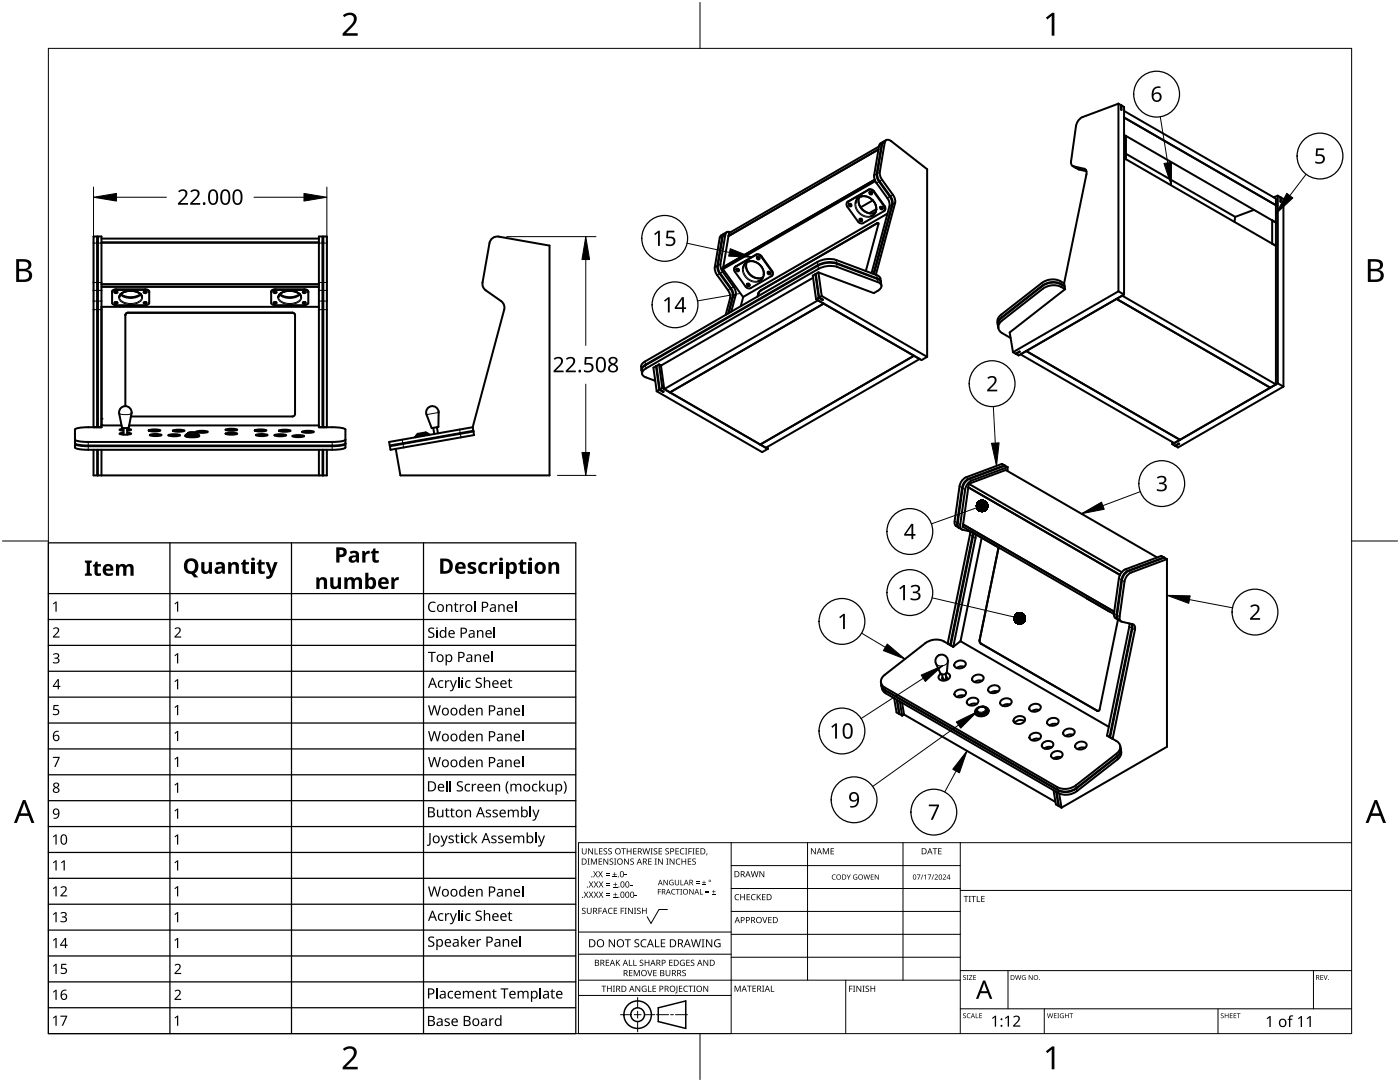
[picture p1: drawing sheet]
<svg xmlns="http://www.w3.org/2000/svg" width="279mm" height="216mm" viewBox="0 0 279 216" stroke-linecap="round" stroke-linejoin="round" font-family="sans-serif">
<g fill="none" stroke="#000" stroke-width=".4">
<path d="M171.5 39.4a2.41 2.41 0 0 0 .7 2.5 2.41 2.41 0 0 0 2.5 .5M171.9 39.2a2.4 2.4 0 0 1 2.3 .8M171.9 39.2l-.7 .4-.4 .9M173.7 38.4h.2v.2h-.2zM173.7 38.4l.1 .2h.2M174.2 40l-2.4 1.4M174.2 40a2.38 2.38 0 0 1 .7 1.7M174.6 35.9l-30.3 17.4M174.7 36.1l-30.4 17.6M175.3 29.8l-29.9 17.3M175.4 29.2l-29.9 17.3-.1 .6M176.3 28.3a1.01 1.01 0 0 0-.9 .8l-.9 5.9v.6l.3 .8 2.4 3.3 .3 1.1-3.6 13.7"/>
<path d="M176.3 28.3l-.4 .5-1 6.2 .4 1.1 2.4 3.3 .4 1.2-3.8 14.1M176.9 28a1.01 1.01 0 0 0-.8 .8l-1 5.8v.6l.4 .9 2.3 3.3 .4 1.1-3.8 14.2M214.1 33.1l.5 .3 2.1 .6M214.6 33.4l.2 .1M214.7 33.5l.6 .3 1.5 .4M223.2 20.7l-7.2 2.7-.7 .6-.6 1.2-.9 7a.77 .77 0 0 0 .4 1l2.3 .5a.98 .98 0 0 1 .3 1.1l-4.4 21.7M223.2 20.7l.5 .3v.9h.1v-.9M223.2 20.7v37.4M223.8 21l-.1 .1M223.8 21l.5 .3v37.5M224.3 22.1l30.3 17.5v37.1M224.3 23.4l30.3 17.5"/>
<path d="M224.3 26.9l30.3 17.5M224.3 31.6l30.3 17.5M224.7 31.8h.1M224.7 30.7l21.8 12.6M224.7 27.1v4.7M255 39.1l-.8 .3M255 39.1l.5 .2v.9l.1 .1v-.9M255 39.1v37.4M255.6 39.4l-.1 .1M255.6 39.4l.5 .3v37.4M19.4 48.3h.1M20.3 47.6h43.3"/>
<path d="M20.3 48.4h43.3M20.3 56.7h43.3M20.3 57.3h43.3M22.4 58.3a.7 .7 0 0 1 .8-.4h5.8a.7 .7 0 0 1 .8 .4M22.4 58l.8-.3h5.8a.7 .7 0 0 1 .8 .5v2.2a.7 .7 0 0 1-.8 .5h-5.8a.7 .7 0 0 1-.8-.5zM22.9 58.2l.3-.1 .3 .2-.3 .2-.3-.2zM23 58.2h.3zM23.8 59.3h.1M24 58.7l-.2 .6M24.1 58.7a3.2 3.2 0 0 0 4 0M24.1 58.7h-.1M24.1 58.7a3.5 3.5 0 0 0 4 0"/>
<path d="M24.1 58.7h.1M24.1 58.7l.9-.5 1.1-.2 1.1 .2 .9 .5M28.1 58.7h.1M28.1 58.7l.2 .6M28.8 58.2l.2-.1 .3 .2-.3 .2-.3-.2zM28.8 58.2h.3l-.1 .1zM54.1 58.3a.7 .7 0 0 1 .8-.4h5.8a.7 .7 0 0 1 .8 .4M54.2 58l.7-.3h5.8a.7 .7 0 0 1 .8 .5v2.2a.7 .7 0 0 1-.8 .5h-5.8a.7 .7 0 0 1-.8-.5zM54.7 58.2l.2-.1 .3 .2-.3 .2-.3-.2zM54.8 58.2l.1 .1 .2-.1h-.3M55.6 59.3h.1M55.8 58.7a3.2 3.2 0 0 0 4 0"/>
<path d="M55.8 58.7l-.2 .6M55.8 58.7a3.5 3.5 0 0 0 4 0M55.8 58.7h.1M59.8 58.7h.1M59.8 58.7l-.8-.5-1.2-.2-1.1 .2-.9 .5M59.8 58.7l.3 .6M60.5 58.2l.2-.1 .3 .2-.3 .2-.3-.2zM60.6 58.2h.3l-.2 .1zM64.4 48.3h.1M144.4 46.7a1.01 1.01 0 0 0-.8 .8l-1 6.1 .4 1.1 2.3 3.3 .4 .8v.7l-.9 3.3M144.5 46.6l-.4 .6-1 6.1 .4 1.1 2.3 3.3 .4 .9v.6l-.9 3.4M145.1 46.3a1.01 1.01 0 0 0-.8 .8l-1 6.2 .3 1 2.4 3.3 .3 .9v.7l-.9 3.3"/>
<path d="M145.4 47.1l-1.1 6.6M145.8 46.4a.64 .64 0 0 0-1 .4l-1 6.2 .3 1 2.4 3.3 .3 .9v.7l-.9 3.3M146.6 53.3l4.3-2.4 .4-.1 .5 .3 2.2 3.1a.63 .63 0 0 1-.1 .9l-4.1 2.4-.4 .1-.6-.3-2.2-3.1a.68 .68 0 0 1 0-.9zM146.6 53.3l4.3-2.5 .5-.1 .5 .3 2.2 3.1a.68 .68 0 0 1-.1 .9M147.1 53.7h.3v.2h-.2zM147.2 53.7v.2h.2M148.3 59.2l-.5 1.9M148.9 53.2a2.8 2.8 0 0 0 2.5 2.4M149.1 52.3a2.41 2.41 0 0 0 .6 2.6 2.41 2.41 0 0 0 2.6 .4M149.3 56.7h.2v.2h-.2zM149.3 56.7v.2h.2M149.4 52.2a2.55 2.55 0 0 1 2.8 1.4"/>
<path d="M149.5 52.2l-.8 .4-.4 .8M151.3 51.3h.2v.2h-.2zM151.3 51.3v.2h.2M152.2 53.6l.2 1.1M152.4 54.7l-.4 1-.7 .4M152.4 54.7h.1M153.4 54.3h.2v.2h-.2zM153.4 54.3v.2h.2M162.3 55.4l-30.4 17.6 .7 4.6 30.6-17.7M162.7 54.7h.1M162.7 54.7l-.5 .3 .7 4.7M162.7 54.7l.7 4.7"/>
<path d="M162.9 59.7l21 12.2 1.1-.7M163.3 54.4l11.1 4.1a2.07 2.07 0 0 0 1.5-1.5l-.2-.4-.5-.3-8.1-3a4.9 4.9 0 0 0-3.8 .3l-34.4 19.9a.88 .88 0 0 0-.7 .7 .88 .88 0 0 0 .4 1l2.2 .8M163.3 54.4l-.5 .3 .7 4.7M163.3 54.4l.7 4.7M163.4 59.4l.7 .4M163.4 59.4l-.5 .3M163.5 59.4l.7 .4h-.1M164 59.1l-.5 .3M164 59.1l21 12.1M164.1 59.7v.1M169.1 40.4l4.2-2.5 .5-.1 .5 .3 2.2 3.1a.63 .63 0 0 1-.1 1l-4.1 2.3-.5 .1-.5-.3-2.2-3.1a.68 .68 0 0 1 0-.8zM169.1 40.4l4.3-2.6h.4l.5 .3 2.2 3a.68 .68 0 0 1 0 1"/>
<path d="M169.6 40.7l.2 .1v.2l-.2-.1zM169.6 40.7v.2l.2 .1M171.3 40.3a2.8 2.8 0 0 0 2.5 2.3M171.7 43.7h.2l.1 .2h-.2zM171.7 43.7l.1 .2h.2M174.8 54.8l3.9-14.6-.4-1.1-2.3-3.3-.4-.8v-.7l1-6.1a.73 .73 0 0 1 1.3 0l7.1 5.6v37.4M174.9 41.7l-1.4 .8M174.9 41.7l-.4 1-.7 .4M175 44.6l.3-.1v.2l-2.5 9.4M175 44.6l-23.2 13.3-.4 .4-.2 .9M175.3 44.5l-.3 .1M175.8 56.2a1.17 1.17 0 0 0-.8-1.3l-8.1-3a4.9 4.9 0 0 0-3.8 .4l-34.4 19.8a1.26 1.26 0 0 0-.7 1.7"/>
<path d="M175.8 56.3l-.2-.5-.5-.3-8.2-3a4.9 4.9 0 0 0-3.7 .4l-34.4 19.9a1.02 1.02 0 0 0-.8 1.1M175.9 41.3l.2 .1v.2l-.2-.1zM175.9 41.3v.2l.2 .1M175.9 57a1.17 1.17 0 0 0-.8-1.3l-8.1-3.1a4.9 4.9 0 0 0-3.7 .4l-34.5 19.9a1.26 1.26 0 0 0-.7 1.7M177.1 42.6l-28.8 16.7-4-5.6M212.4 56.5a3.7 3.7 0 0 0-4.5 0l-8.4 6.6a1.65 1.65 0 0 0-.4 1.7M212.4 56.5l.2 1.2M212.5 57.1a3.7 3.7 0 0 0-4.5-.1l-8.4 6.6a1.4 1.4 0 0 0-.4 1.3M212.5 57.2a3.7 3.7 0 0 0-4.5-.1l-8.4 6.6a1.65 1.65 0 0 0-.3 1.8M212.6 57.7a3.7 3.7 0 0 0-4.5-.1l-8.1 6.4a1.42 1.42 0 0 0 0 2.5l1.7 .9M212.6 57.7l-11.1 8.6 .7 4M222.8 59.6l30.7 17.8"/>
<path d="M222.8 59.6l1.2-.6 30.6 17.7M223.2 58.1l1.1 .7M223.2 58.1l-21 12.2M224.3 58.8l-21 12.1-.5-.3M246.5 43.3l-.1 1M250.3 41.9l-3.8 1.4M253.9 44v4.6M20.3 61.2h43.3M22.9 60.3h.3l.3 .1-.3 .2-.3-.2zM23 60.3h.3M23 60.3l.2 .1 .1-.1M28.8 60.3h.2l.3 .1-.3 .2-.3-.2z"/>
<path d="M28.8 60.3h.3M28.8 60.3l.2 .1 .1-.1M54.7 60.3h.2l.3 .1-.3 .2-.3-.2zM54.8 60.3h.3M54.8 60.3l.1 .1 .2-.1M60.5 60.3h.2l.3 .1-.3 .2-.3-.2zM60.6 60.3h.3M60.6 60.3l.1 .1 .2-.1M130.9 73.1l-.5 .3 .7 4.7M130.9 73.1l.7 4.7M130.9 73.1h.1M131.1 78.1l21 12.1 1.1-.6"/>
<path d="M131.5 72.7l.7 4.7M131.5 72.7l-.5 .3 .7 4.7M131.5 72.7l.5 .2M131.6 77.8l.7 .4M131.6 77.8l-.5 .3M131.7 77.7l.7 .5h-.1M132.2 77.4l21 12.2M132.2 77.4l-.5 .3M132.3 78.1v.1M164.4 60.6l-30.7 17.7M182.4 71l-30.7 17.7M183.5 71.6l-30.6 17.8"/>
<path d="M202.2 70.3l.5 .3 .8-.4-.7 .4M202.8 70.5v.1M204.8 70l30.7 17.8-1.2 .6-30.6-17.7M253.5 77.3v.1M254.6 76.7l-1.1 .7M255 76.5l1.1 .6M255 76.5l-21 12.1M256.1 77.1l-21 12.2-.5-.3M15 88.6l.7 .3 1.9 .1h48.7l1.9-.1 .7-.3M15 88.4l.7 .4 1.9 .1h48.7l1.9-.1 .7-.4M18.7 89.8v5.1h46.5v-5.1M18.7 85.2v-38h.7v38"/>
<path d="M19.4 89.8v5.1M19.5 89.8v5.1M19.5 85.2v-38h.8v38l-3.4 .1-1.8 .3v3.8l1.2 .3 1.3 .1h48.7l1.3-.1 1.2-.3v-3.8l-1.8-.3-3.4-.1v-38h.8v38M20.3 84.9h4M20.3 89.8v5.1M24 81.6a1.25 1.25 0 0 1 1.5-.5 1.25 1.25 0 0 1 .7 1.4l-.5 2.8-1.3 .1-.6-3zM24.6 85.6l-.8 .2 .8 .1M24.6 86.3l-.8 .2a3.5 3.5 0 0 0 2.4 0l-.8-.2M24.6 85.4v1.3M25 81v-18.1l.3-.4 33.1-.1 .4 .3 .1 19.9-.3 .4-32.5 .1M25.4 85.4v1.3M25.4 85.6l.8 .2-.8 .1"/>
<path d="M25.8 84.9h37.8M29.7 85.9a3.5 3.5 0 0 1 2.3 0 3.5 3.5 0 0 1-2.3 0zM29.9 86.8a3.5 3.5 0 0 1 2.3 0 3.5 3.5 0 0 1-2.3 0zM33.6 86.8a3.5 3.5 0 0 1 2.4 0 3.5 3.5 0 0 1-2.4 0zM34.5 85.9a3.5 3.5 0 0 1 2.3 0 3.5 3.5 0 0 1-2.3 0zM37 86.9v.1a4.1 4.1 0 0 0 2.7 0v-.1M37.3 86.6l-.3 .3a3.7 3.7 0 0 0 2.7 0l-.2-.3M37.5 86.6l-.1 .1a2.55 2.55 0 0 0 1.9 0v-.1M37.5 86.6v.1M37.5 86.5v.1M37.5 86.5h.1M37.5 86.4v.1"/>
<path d="M37.5 86.4h.1M39.1 86.2a3.5 3.5 0 0 1 2.4 0 3.5 3.5 0 0 1-2.4 0zM39.2 86.4l-.8-.1-.9 .1M39.2 86.4h.1M39.2 86.4l.1 .1M39.3 86.5h.1M39.3 86.6v.1M39.3 86.5v.1M39.3 86.6l.2 .1a3.4 3.4 0 0 1-2.3 0l.3-.1M45 86.5a3.5 3.5 0 0 1 2.3 0 3.5 3.5 0 0 1-2.3 0zM45 85.8a3.5 3.5 0 0 1 2.3 0 3.5 3.5 0 0 1-2.3 0zM50.8 85.9a3.5 3.5 0 0 1 2.4 0 3.5 3.5 0 0 1-2.4 0z"/>
<path d="M51.1 86.8a3.5 3.5 0 0 1 2.3 0 3.5 3.5 0 0 1-2.3 0zM54.8 86.8a3.5 3.5 0 0 1 2.3 0 3.5 3.5 0 0 1-2.3 0zM55.7 85.9a3.5 3.5 0 0 1 2.3 0 3.5 3.5 0 0 1-2.3 0zM58.4 87a3.5 3.5 0 0 1 2.3 0 3.5 3.5 0 0 1-2.3 0zM60.3 86.2a3.5 3.5 0 0 1 2.3 0 3.5 3.5 0 0 1-2.3 0zM63.6 89.8v5.1M64.4 89.8v5.1M64.5 89.8v5.1M64.5 85.2v-38h.7v38M68.9 87.7l-.7 .4-1.9 .1h-48.7l-1.9-.1-.7-.4M77.8 89l16.7-2.9 .1 .7-16.7 3zM78.8 88.7l.1 .2"/>
<path d="M82.9 87.2v.1M85.1 86.5l-.1-.2-1.6 .3-.1 .2M85.4 81.4a1.25 1.25 0 0 1 1.4-.3 1.25 1.25 0 0 1 .7 1.2v2.9l-1.3 .2-1.1-2.8a1.25 1.25 0 0 1 .3-1.2zM85.6 86.7l-.3-.2-2.2 .4-.2 .3M85.6 86.7v.1M85.6 86.7l-2.7 .5M86.5 85.4l.2 1.2M87.2 85.2l.2 1.3M93.4 86.1v.2M94.3 85.2l6.3-23.4a1.59 1.59 0 0 0-.6-1.7l-3-2.2a1.59 1.59 0 0 1-.7-1.5l1.4-7.9a1.59 1.59 0 0 1 1.8-1.3l10.2 1.8v45.9h-29.8l-.9-5.3M94.3 85.2l-16.6 3 .1 .7 16.7-2.9M94.3 85.2l.2 .8"/>
<path d="M94.5 86v.1M151.7 88.7h.1M153.2 89.1v.5M193.2 97.2l30.3 17.5M193.3 96.5l-1.2 8.6 30.2 17.4M193.3 96.5l7.4-2.7 30.2 17.4M193.3 96.5l30.6 17.7M200.5 92.8l-.5-.2-7.2 2.6-.8 .7-.5 1.1-1 7a1.03 1.03 0 0 0 .8 1.3M200.5 92.8l-7.2 2.7-.8 .6-.5 1.2-1 7a.8 .8 0 0 0 .4 1M200.5 92.8v.2M201.1 93.2l-.5-.3-7.2 2.7-.8 .6-.5 1.2-1 7a1.03 1.03 0 0 0 .8 1.2M201.1 93.2l-7.2 2.7-.8 .6-.5 1.2-1 7a.77 .77 0 0 0 .5 1l1.8 .4"/>
<path d="M201.1 93.2v.8M233.9 88.2l.1 .4M234 88.6l.5 .3 .8-.3-.7 .4M234.6 88.9v.1M192.2 104.6l30.2 17.5M193.6 106v.7l-4.5 21.7M194 106.2l.1 .8-4.5 21.7M194.2 106.3v.7l-4.5 21.8M194.4 106.4l4.7 2.7M194.7 106.6v.7l-4.5 21.8M195.9 107.3l-4.2 20.6M199.4 109.3l-3.9 18.4 .1 .5 23.4 13.6"/>
<path d="M216.8 119.4l.3 .1M232.3 111.2l-.5-.3-7.2 2.7-.8 .6-.5 1.2-1 7a1.03 1.03 0 0 0 .8 1.2l-3.7 18-.2 .3-.2-.1M232.3 111.2l-7.2 2.7-.8 .6-.5 1.2-1 7a.8 .8 0 0 0 .4 1M232.3 111.2v.1M232.9 111.6l-.5-.3-7.2 2.7-.8 .6-.5 1.2-1 7a1.03 1.03 0 0 0 .9 1.2M232.9 111.6l-7.2 2.7-.8 .6-.5 1.2-1 6.9a.77 .77 0 0 0 .5 1.1l2.3 .5a.98 .98 0 0 1 .3 1.1l-4.4 21.7M232.9 111.6v37.4l-21.1 12.2M175.8 136.2a1.68 1.68 0 0 0 .9 1.5l34.4 19.9a3.6 3.6 0 0 0 3.7-.4l8.4-6.6a1.65 1.65 0 0 0 .4-1.7M175.9 136.8l.3 .6 .5 .4 34.4 19.9a3.6 3.6 0 0 0 3.7-.4l8.4-6.6a1.4 1.4 0 0 0 .5-1.3M175.9 136.8a1.68 1.68 0 0 0 .9 1.6l34.4 19.8a3.6 3.6 0 0 0 3.7-.3l8.4-6.6a1.65 1.65 0 0 0 .4-1.8M178.4 139.3l.5 2.8 .5 .3M179 139.6l.4 2.8"/>
<path d="M179.1 139.7l.4 2.8 .5 .3M179.6 140l.4 2.8M187 131a1.25 1.25 0 0 1 1.5-.3 1.25 1.25 0 0 1 .7 1.3l-.2 2.1a.78 .78 0 0 1-1.3 .2l-.9-1.9a1.25 1.25 0 0 1 .2-1.4zM188 134.6l.2 .9M188.1 135.2v.1M188.1 135.4h.1M188.7 134.4l.2 1M188.8 135.1h.1a.4 .4 0 0 1-.4 .5 .4 .4 0 0 1-.4-.4M188.8 135.1l.1 .1M188.9 135.2h.1M188.9 135.3h.1M188.9 134.3h.3a.62 .62 0 0 1 .2 1.1 1.3 1.3 0 0 1-2.1-.2l.1-.4 .4-.3"/>
<path d="M190.7 132.2a1.3 1.3 0 0 1 2 .2 1.26 1.26 0 0 1-1 1 1.26 1.26 0 0 1-1.3-.6zM190.7 138a1.3 1.3 0 0 1 2.1 .2 1.26 1.26 0 0 1-1 .9 1.26 1.26 0 0 1-1.3-.5zM191.7 127.9l-1.5 1.2M191.7 127.9l29.6 17.1M192.4 133h-.7l-.8 .3M192.5 138.8h-.8l-.7 .3M193.2 139.6a1.3 1.3 0 0 1 2.1 .2 1.26 1.26 0 0 1-1.1 1 1.26 1.26 0 0 1-1.2-.6zM194.2 135a1.3 1.3 0 0 1 2.1 .2 1.26 1.26 0 0 1-1 1 1.26 1.26 0 0 1-1.3-.6zM196 135.9l-.8-.1-.7 .3M197.4 137.1a1.3 1.3 0 0 1 2.1 .2 1.26 1.26 0 0 1-1 1 1.26 1.26 0 0 1-1.3-.6zM199.2 138l-.8-.1-.7 .3M199.8 139.7a1.3 1.3 0 0 1 2.1 .2 1.26 1.26 0 0 1-1 1 1.26 1.26 0 0 1-1.3-.6z"/>
<path d="M221.2 121.9l.4 .2M225.4 124.4v.7l-4.5 21.7 1.9 1.1a1.41 1.41 0 0 1 .8 1.2 1.41 1.41 0 0 1-.8 1.3l-8.1 6.3a3.6 3.6 0 0 1-3.7 .4l-34.4-19.9a1.41 1.41 0 0 1-.8-1.3 1.41 1.41 0 0 1 .8-1.2l8.1-6.4a3.6 3.6 0 0 1 3.7-.3l1.8 1.1M225.8 124.5l.1 .8-4.5 21.8M225.9 124.5l.1 .9-4.5 21.7M179.5 142.4h-.1M180 140.2l.4 2.4M180.4 142.6l-.4 .2M180.4 142.6l30.2 17.4M195 140.5l-.8-.1-.8 .3M195 141.8h.1M195 141.8v.2M195.2 141.3l-.2 .5"/>
<path d="M195.2 141.3h.1M195.5 141.1l-.3 .2M196.1 141h.1M196.1 141l-.6 .1M196.1 141l.3 .1M196.1 141a.71 .71 0 0 1 .9 .5 .71 .71 0 0 1-.5 .9 1 1 0 0 1-1.1 .1 1 1 0 0 1-.6-.8l.7-.6M196.3 141a.87 .87 0 0 1 1 .7 .87 .87 0 0 1-.8 1 1.38 1.38 0 0 1-1.9-.5 1.01 1.01 0 0 1 .7-1M196.4 141.1h.1M196.4 141.1l.3 .2 .1 .4M196.8 141.5a.95 .95 0 0 1-.8 .9 .95 .95 0 0 1-1-.6M197.3 141.7a1.45 1.45 0 0 1-1.2 1.2 1.45 1.45 0 0 1-1.5-.7M201.6 140.6l-.8-.1-.7 .3"/>
<path d="M202.5 143.3a1.3 1.3 0 0 1 2.1 .2 1.26 1.26 0 0 1-1.1 .9 1.26 1.26 0 0 1-1.2-.5zM204.5 143.9a1.5 1.5 0 0 0-2 .3M205.7 140.8a1.3 1.3 0 0 1 2 .2 1.26 1.26 0 0 1-1 1 1.26 1.26 0 0 1-1.3-.6zM205.7 146.6a1.3 1.3 0 0 1 2 .2 1.26 1.26 0 0 1-1 1 1.26 1.26 0 0 1-1.3-.6zM207.4 141.7l-.8-.1-.7 .3M207.4 147.5l-.7-.1-.8 .3M208.2 148.2a1.3 1.3 0 0 1 2 .3 1.26 1.26 0 0 1-1 .9 1.26 1.26 0 0 1-1.3-.6zM209.2 143.6a1.3 1.3 0 0 1 2.1 .2 1.26 1.26 0 0 1-1.1 1 1.26 1.26 0 0 1-1.2-.6zM209.9 149.1l-.8-.1-.7 .4M210 150.2a1.3 1.3 0 0 1 2.1 .3 1.26 1.26 0 0 1-1.1 .9 1.26 1.26 0 0 1-1.2-.6zM210.3 157.7l.4 2.8 .5 .3M210.8 158l.4 2.8"/>
<path d="M210.9 158l.4 2.9 .5 .3M211 144.5l-.8-.1-.7 .3M211.4 158.3l.4 2.9M211.8 151.1l-.8-.1-.7 .4M212.4 145.8a1.3 1.3 0 0 1 2.1 .2 1.26 1.26 0 0 1-1.1 .9 1.26 1.26 0 0 1-1.2-.5zM214.2 146.6h-.8l-.7 .3M214.8 148.4a1.3 1.3 0 0 1 2.1 .2 1.26 1.26 0 0 1-1.1 .9 1.26 1.26 0 0 1-1.2-.5zM216.6 149.2h-.8l-.7 .3M219 141.8l.2 .1M211.3 160.8h-.1"/>
<circle cx="173.8" cy="38.5" r=".28"/>
<circle cx="147.2" cy="53.9" r=".28"/>
<circle cx="149.3" cy="56.8" r=".28"/>
<circle cx="151.3" cy="51.5" r=".28"/>
<circle cx="153.4" cy="54.5" r=".28"/>
<circle cx="169.6" cy="40.9" r=".28"/>
<circle cx="171.8" cy="43.9" r=".28"/>
<circle cx="175.9" cy="41.5" r=".28"/>
</g>
<g fill="none" stroke="#000" stroke-width=".2">
<path d="M171 39.6a2.46 2.46 0 0 1 3.9 1.8 1.8 1.8 0 0 1-.9 1.8 1.8 1.8 0 0 1-2-.2 2.36 2.36 0 0 1-1-3.4zM173.4 37.8l-.1 .1M174.4 38.1l-.1 .1M175 34.7l-.5 .3M175.4 36.2l-.5 .3M175.6 34.3l-.5 .3M175.9 28.8l-.5 .3M176 35.9l-.5 .3M176.6 28.5l-.5 .3M177.6 39.2l-.5 .3M178.2 38.9l-.5 .2M18.7 57.9h.7"/>
<path d="M18.7 56.4h.7M18.7 48.5h.7M19.4 48.7h.1M19.4 59.2h.1M19.4 57.1h.1M19.4 56.6h.1M19.5 57.9h.8M19.5 56.4h.8M19.5 48.5h.8M23.2 57.7v.2M24 58.7a3.3 3.3 0 0 1 4.4 .3 1.18 1.18 0 0 1-1.1 1.6 3.2 3.2 0 0 1-3.5-.9l-.1-.3zM28.3 59.3a1.98 1.98 0 0 1-2.2 1.3 1.99 1.99 0 0 1-2.3-1.3"/>
<path d="M29 57.7v.2M54.9 57.7v.2M55.8 58.7a3.3 3.3 0 0 1 4.3 .3 1.18 1.18 0 0 1-1.1 1.6 3.2 3.2 0 0 1-3.5-.9l-.1-.3zM60.1 59.3a1.98 1.98 0 0 1-2.3 1.3 1.99 1.99 0 0 1-2.2-1.3M60.7 57.7v.2M63.6 57.9h.8M63.6 56.4h.8M63.6 48.5h.8M64.4 48.7h.1M64.4 59.2h.1M64.4 57.1h.1M64.4 56.6h.1"/>
<path d="M64.5 57.9h.7M64.5 56.4h.7M64.5 48.5h.7M143.2 53l-.5 .3M143.6 54.6l-.5 .3M143.8 52.7l-.5 .3M144.1 47.2l-.5 .3M144.2 54.2l-.5 .3M144.8 46.8l-.5 .3M145.8 57.6l-.5 .3M146.2 59.2l-.5 .3M146.4 57.2l-.5 .3"/>
<path d="M146.8 53.2h-.1M146.8 58.9l-.5 .3M148.3 53.4a2.53 2.53 0 0 0 3 2.7M148.6 52.6a2.46 2.46 0 0 1 3.9 1.7 1.8 1.8 0 0 1-.9 1.9 1.8 1.8 0 0 1-2.1-.2 2.36 2.36 0 0 1-.9-3.4zM150.9 50.8v.1M151.4 58.5h.1M151.8 57.9h.1M151.9 51.1v.1M154.1 54.1l-.1 .1M163.1 52.3l.1 .6M163.3 53v.6M166.9 51.9v.6"/>
<path d="M167 52.6l.1 .7M169.3 40.2l-.1 .1M170.8 40.5a2.53 2.53 0 0 0 3 2.6M175 54.9l.1 .6M175 44.6h.1M175.1 55.7l.1 .6M176.5 41.1v.1M178 40.9l-.5 .3M178.6 40.5l-.5 .3M18.7 61.8h.7M18.7 60.1h.7M19.4 62.1h.1"/>
<path d="M19.5 61.8h.8M19.5 60.1h.8M25.5 62.4h.1M58.4 62.4h.1M63.6 61.8h.8M63.6 60.1h.8M64.4 62.1h.1M64.5 61.8h.7M64.5 60.1h.7M128.7 72.1l.1 .7M128.8 72.9l.1 .6M17.6 88.2v.7"/>
<path d="M17.6 89v.8M26.2 82.5a3.8 3.8 0 0 1-2.4 0M37.6 86.4l.8-.1 .8 .1-.8 .2zM39.3 86.6a2.74 2.74 0 0 1-1.8 0M66.3 88.2v.7M66.3 89v.8M80.3 87.7l.2 1.6M85.1 86.4l-1.8 .3M87.5 82.3l-2.4 .4M91.7 85.7l.3 1.6M191.5 97l.5 .3M192.1 97.4l.5 .3"/>
<path d="M192.8 95.2l.5 .3M193.4 95.6l.5 .3M190.5 104l.5 .3M191.1 104.4l.5 .3M193.6 106.7l.5 .3M194.2 107l.5 .3M194.6 106.5v.1M198.7 108.9h.1M199.2 109.5h.1M217.1 119.5h.1M223.3 115.4l.5 .3M223.9 115.8l.5 .3"/>
<path d="M224.6 113.6l.5 .3M225.2 114l.5 .3M176.6 137.2l.1 .5M176.7 137.8l.1 .6M189.2 132a1.42 1.42 0 0 1-2.4 .4M195.5 127.7h.1M195.8 128.4h.1M221.2 121.9h.1M222.3 122.4l.5 .3M222.9 122.8l.5 .2M225.4 125.1l.5 .2M226 125.4l.5 .3"/>
<path d="M195.3 141.3a.89 .89 0 0 1 1.4 .1 .86 .86 0 0 1-.7 .7 .86 .86 0 0 1-.9-.4zM196.8 141.5a1 1 0 0 1-.8 .8 1 1 0 0 1-1-.5M211 157.1l.1 .5M211.1 157.7l.1 .5M214.7 156.7l.1 .5M214.8 157.3l.1 .6M219 141.8h.1M222.8 150.4l.1 .5M222.9 151l.1 .5"/>
</g>
<g fill="#000">
<circle cx="20.3" cy="83.6" r=".2"/>
<circle cx="20.3" cy="84.8" r=".2"/>
</g>
<path d="M9.7 9.7h260v196.5h-260z" fill="none" stroke="#000" stroke-width=".2"/>
<path d="M139.7 .5v9.2M.5 108h9.2M269.7 108h9.2M139.7 206.2v9.2" fill="none" stroke="#000" stroke-width=".2"/>
<g fill="#000">
<path d="M68.4 3.1a1.64 1.64 0 0 1 2.8 .4 2.52 2.52 0 0 1-1.2 2.2l-.9 .9h2.3v.5h-3v-.4l1.2-1.2a1.95 1.95 0 0 0 .9-2.2 1.23 1.23 0 0 0-1.8 .1zM208.7 3.5l1.3-.9h.4v4.5h-.5v-4l-.9 .8zM68.4 209.3a1.64 1.64 0 0 1 2.8 .4 2.52 2.52 0 0 1-1.2 2.2l-.9 1h2.3v.5h-3v-.5l1.2-1.2a1.95 1.95 0 0 0 .9-2.1 1.23 1.23 0 0 0-1.8 .1zM208.7 209.8l1.3-1h.4v4.6h-.5v-4l-.9 .7z"/>
<path d="M3.2 51.7h1.3a1.28 1.28 0 0 1 1.7 1.3 1.04 1.04 0 0 1-.8 .9 1.23 1.23 0 0 1 1 1.5 1.23 1.23 0 0 1-1.6 .9h-1.6zM3.8 54.1v1.7h.9a.86 .86 0 0 0 1.1-.9 .86 .86 0 0 0-1.1-.8zM3.8 52.2v1.4h.8a.78 .78 0 0 0 1.1-.7 .78 .78 0 0 0-1.1-.7z"/>
<path d="M273 51.7h1.3a1.28 1.28 0 0 1 1.7 1.3 1.04 1.04 0 0 1-.9 .9 1.23 1.23 0 0 1 1 1.5 1.23 1.23 0 0 1-1.5 .9h-1.6zM273.6 54.1v1.7h.9a.86 .86 0 0 0 1.1-.9 .86 .86 0 0 0-1.2-.8zM273.6 52.2v1.4h.8a.78 .78 0 0 0 1-.7 .78 .78 0 0 0-1.1-.7z"/>
<path d="M4.6 159.6h.5l1.8 4.6h-.6l-.6-1.4h-1.8l-.5 1.4h-.6zM4.8 160.2l-.7 2.1h1.4z"/>
<path d="M274.3 159.6h.5l1.8 4.6h-.6l-.5-1.4h-1.8l-.6 1.4h-.6zM274.6 160.2l-.7 2.1h1.4z"/>
</g>
<g fill="none" stroke="#000" stroke-width=".2">
<path d="M145.9 168.1v38.1h-30.5v-38.1h154.3M145.9 172.7h45.7M145.9 177.3h45.7M161.2 168.1v27.5M180.2 168.1v27.5M191.6 168.1v38.1M191.6 177.7h78.1M115.4 198.6h30.5M115.4 195.6h76.2M115.4 190.4h30.5M115.4 186h30.5M127.3 199v2.1"/>
<path d="M133.2 181.5h-1.7l-1.6 2.8-.7-1.4M145.9 181.9h45.7M145.9 186.4h45.7M145.9 191h45.7M168.8 195.6v10.6M191.6 193.7h78.1M201.2 193.7v7.6M262.1 193.7v7.6M123.8 202.5h2.1M126.6 202.5h1.3M127.3 201.8v1.4M127.3 203.8v2.1"/>
<path d="M128.6 202.5h2.1M131 202.5h2.4M133.8 202.5h.6M134.8 202.5h2.4M191.6 201.3h78.1M208.4 201.3v4.9M243.1 201.3v4.9"/>
</g>
<g fill="#000">
<path d="M116.1 169.3h.2v.8a.32 .32 0 0 0 .3 .3 .32 .32 0 0 0 .3-.3v-.8h.2v.8a.47 .47 0 0 1-.5 .4 .47 .47 0 0 1-.5-.5zM116.5 177.9h.2l.3 .5 .3-.5h.1l-.4 .6 .4 .6h-.1l-.3-.5-.4 .5h-.1l.4-.6zM117.3 171.3h.4l-.1 .1v1l.1 .1h-.4l.1-.1v-1zM117.4 169.3h.2l.6 1v-1h.1v1.2h-.1l-.7-1v1h-.1zM117.5 177.9h.2l.3 .5 .3-.5h.1l-.4 .6 .4 .6h-.1l-.4-.5-.3 .5h-.1l.4-.6zM117.5 175.9h.2l.3 .5 .3-.5h.1l-.4 .6 .5 .6h-.2l-.3-.5-.4 .5h-.1l.4-.6zM117.9 171.3h.3l.3 1 .4-1h.2v1.2h-.1v-1l-.4 1h-.1l-.4-1v1h-.2zM118.7 169.3h.1v1h.6v.2h-.7zM118.4 173.8h.1l.3 .5 .3-.5h.2l-.4 .6 .4 .7h-.1l-.4-.6-.3 .6h-.1l.4-.7zM118.5 177.9h.2l.2 .5 .3-.5h.2l-.4 .6 .4 .6h-.1l-.4-.5-.3 .5h-.1l.4-.6zM118.5 175.9h.2l.3 .5 .3-.5h.1l-.4 .6 .4 .6h-.1l-.3-.5-.4 .5h-.1l.4-.6zM119.5 171.3h.7v.1h-.6v.4h.5v.2h-.5v.4h.6v.1h-.7z"/>
<path d="M119.6 169.3h.6v.1h-.5v.4h.5v.1h-.5v.4h.5v.2h-.6zM119.4 173.8h.1l.3 .5 .3-.5h.2l-.4 .6 .4 .7h-.1l-.4-.6-.3 .6h-.2l.5-.7zM119.5 177.9h.1l.3 .5 .3-.5h.2l-.4 .6 .4 .6h-.1l-.4-.5-.3 .5h-.1l.4-.6zM119.5 175.9h.2l.3 .5 .3-.5h.1l-.4 .6 .4 .6h-.1l-.4-.5-.3 .5h-.1l.4-.6zM120.9 174.6h.8v.1h-.8zM120.9 174.2h.8v.1h-.8zM121 178.7h.8v.1h-.8zM121 178.3h.8v.1h-.8zM121 176.6h.8v.1h-.8zM121 176.3h.8v.1h-.8zM120.5 169.4l.4-.1h.3l-.1 .1a.25 .25 0 0 0-.4-.1 .25 .25 0 0 0 0 .4 .4 .4 0 0 1 .5 .3 .4 .4 0 0 1-.3 .5 .4 .4 0 0 1-.5-.2h.2a.27 .27 0 0 0 .4-.1 .27 .27 0 0 0-.3-.3l-.2-.2zM120.4 171.3h.2l.6 1v-1h.2v1.2h-.2l-.6-1v1h-.2z"/>
<path d="M121.4 169.4l.5-.1h.2v.1a.25 .25 0 0 0-.4-.1 .25 .25 0 0 0 0 .4 .4 .4 0 0 1 .4 .3 .4 .4 0 0 1-.2 .5 .4 .4 0 0 1-.5-.2h.1a.27 .27 0 0 0 .5-.1 .27 .27 0 0 0-.4-.3l-.2-.2zM122.3 174.9h.8v.2h-.8zM122.4 179h.8v.1h-.8zM122.4 177h.8v.1h-.8zM121.7 171.4l.4-.1 .3 .1-.1 .1a.25 .25 0 0 0-.4-.1 .25 .25 0 0 0 0 .4 .4 .4 0 0 1 .5 .3 .4 .4 0 0 1-.3 .5 .4 .4 0 0 1-.5-.3l.2 .1a.27 .27 0 0 0 .4-.2 .27 .27 0 0 0-.3-.3l-.2-.2zM122.6 174h.1v.4h.4v.1h-.4v.4h-.1v-.4h-.3v-.1h.3zM122.7 178.1h.1v.4h.4v.1h-.4v.3h-.1v-.3h-.3v-.1h.3zM122.7 176.1h.2v.3h.3v.2h-.3v.3h-.2v-.3h-.3v-.2h.3zM122.5 171.3h.5l-.2 .1v1l.2 .1h-.5l.2-.1v-1zM124 169.3h.9v.1h-.4v1.1h-.1v-1.1h-.4zM124.7 174.5h.4v.2h-.4zM124.6 171.3h.1l.7 1v-1h.1v1.2h-.2l-.6-1v1h-.1z"/>
<path d="M125.7 176.6h.5v.1h-.5zM125.1 169.3h.1v.5h.7v-.5h.1v1.2h-.1v-.6h-.7v.6h-.1zM125.8 171.4l.5-.1 .2 .1v.1a.25 .25 0 0 0-.4-.1 .25 .25 0 0 0 0 .4 .4 .4 0 0 1 .4 .3 .4 .4 0 0 1-.2 .5 .4 .4 0 0 1-.5-.3l.1 .1a.27 .27 0 0 0 .5-.2 .27 .27 0 0 0-.4-.3l-.2-.2zM126.7 178.6h.4v.2h-.4zM126.4 169.3h.6v.1h-.5v.4h.5v.1h-.5v.4h.5v.2h-.6zM128.2 169.3h.2l.2 1 .3-1h.2l.2 1 .3-1h.1l-.3 1.2h-.1l-.3-1.1-.3 1.1h-.2zM129.4 171.3h.6v.1h-.5v.4h.5v.2h-.5v.4h.5v.1h-.6zM129.8 169.3h.5l-.2 .1v1l.2 .1h-.5l.2-.1v-1zM130.7 171.3h.4l-.1 .1v1l.1 .1h-.4l.1-.1v-1zM130.5 169.4l.4-.1h.3l-.1 .1a.25 .25 0 0 0-.4-.1 .25 .25 0 0 0 0 .4 .4 .4 0 0 1 .5 .3 .4 .4 0 0 1-.3 .5 .4 .4 0 0 1-.5-.2h.2a.27 .27 0 0 0 .4-.1 .27 .27 0 0 0-.3-.3l-.2-.2zM131.3 177.4h.6v.1h-.5v.4h.5v.1h-.5v.5h-.1zM131.4 169.3h.7v.1h-.5v.4h.5v.1h-.5v.4h.5v.2h-.7z"/>
<path d="M131.3 171.3h.2l.7 1-.1-1h.2v1.2h-.2l-.6-1v1h-.2zM132.4 175.6h.2l.6 .9v-.9h.1v1h-.2l-.6-.9v.9h-.1zM133 171.3h.4l-.1 .1v1l.1 .1h-.4l.1-.1v-1zM132.8 169.4l.4-.1h.3l-.1 .1a.25 .25 0 0 0-.3-.1 .25 .25 0 0 0 0 .4 .4 .4 0 0 1 .4 .3 .4 .4 0 0 1-.3 .5 .4 .4 0 0 1-.4-.2h.1a.27 .27 0 0 0 .5-.1 .27 .27 0 0 0-.4-.3l-.2-.2zM133.7 175.7l.5-.2 .2 .1v.1a.45 .45 0 0 0-.7 .4 .45 .45 0 0 0 .6 .4v-.3h-.2v-.1h.3v.5a.6 .6 0 0 1-.8-.1 .6 .6 0 0 1 .1-.8zM134.1 177.5l.4-.1h.3l-.1 .2a.44 .44 0 0 0-.6 .4 .44 .44 0 0 0 .6 .3 .52 .52 0 0 1-.7 0 .52 .52 0 0 1 .1-.8zM133.6 171.3h.2l.7 1v-1h.1v1.2h-.2l-.6-1v1h-.2zM134.9 177.4h.8v.1h-.4v1h-.1v-1h-.3zM135 171.5l.5-.2 .3 .1-.1 .1a.49 .49 0 0 0-.7 .4 .49 .49 0 0 0 .7 .5 .52 .52 0 0 1-.6 0 .52 .52 0 0 1-.2-.6zM134.8 169.3h.7v.1h-.6v.4h.5v.1h-.5v.4h.6v.2h-.7zM134.7 175.6h.1v.7a.28 .28 0 0 0 .3 .2 .28 .28 0 0 0 .3-.2v-.7h.1v.7a.42 .42 0 0 1-.4 .4 .42 .42 0 0 1-.4-.4zM135.8 175.6h.1v.9h.5v.1h-.6z"/>
<path d="M135.8 177.4h.3l-.1 .1v.9l.1 .1h-.3l.1-.1v-.9zM135.8 169.4l.5-.2 .3 .1-.1 .1a.49 .49 0 0 0-.7 .5 .49 .49 0 0 0 .8 .4 .52 .52 0 0 1-.7 .1 .52 .52 0 0 1-.2-.6zM136 171.3h.2v.5h.6v-.5h.1v1.2h-.1v-.5h-.6v.5h-.2zM136.7 169.3h.5l-.2 .1v1l.2 .1h-.5l.2-.1v-1zM137.4 169.3h.7v.1h-.6v.4h.5v.2h-.5v.5h-.1zM137.3 171.3h.6v.1h-.5v.4h.5v.2h-.5v.4h.5v.1h-.6zM137.6 177.4h.1l.6 .9v-.9h.1v1.1h-.1l-.6-.9v.9h-.1zM138.2 169.3h.4l-.1 .1v1l.1 .1h-.4l.1-.1v-1zM138.9 176.2h.7v.1h-.7zM138.9 175.9h.7v.1h-.7zM138.2 171.4l.4-.1 .3 .1-.1 .1a.25 .25 0 0 0-.4-.1 .25 .25 0 0 0 0 .4 .4 .4 0 0 1 .5 .3 .4 .4 0 0 1-.3 .5 .4 .4 0 0 1-.5-.3l.2 .1a.27 .27 0 0 0 .4-.2 .27 .27 0 0 0-.3-.3l-.2-.2zM138.9 169.3h.6v.1h-.5v.4h.5v.1h-.5v.4h.5v.2h-.6z"/>
<path d="M139.7 177.4h.1v1h.5v.1h-.6zM140.1 176.5h.8v.1h-.8zM140.4 175.7h.2v.3h.3v.2h-.3v.3h-.2v-.3h-.3v-.2h.3zM140.8 178h.7v.2h-.7zM140.8 177.7h.7v.1h-.7zM141 170.3h.2l-.3 .4zM142.1 178.4h.7v.1h-.7zM142.4 177.6h.1v.3h.3v.1h-.3v.3h-.1v-.3h-.3v-.1h.3zM146.8 178.6l.4-.2 .3 .1v.1a.49 .49 0 0 0-.7 .4 .49 .49 0 0 0 .7 .5 .52 .52 0 0 1-.7 0 .52 .52 0 0 1-.2-.6zM147.7 178.4h.2v.5h.6v-.5h.2v1.2h-.2v-.5h-.6v.5h-.2zM149 178.4h.7v.1h-.5v.4h.4v.2h-.4v.4h.5v.1h-.7zM150 178.6l.5-.2 .3 .1-.1 .1a.49 .49 0 0 0-.7 .4 .49 .49 0 0 0 .8 .5 .52 .52 0 0 1-.7 0 .52 .52 0 0 1-.2-.6z"/>
<path d="M149.8 173.8h.2l.2 1.1 .3-1.1h.2l.3 1.1 .2-1.1h.2l-.3 1.2h-.2l-.3-1-.3 1h-.1zM151 178.4h.2v.6l.5-.6h.2l-.5 .5 .5 .7h-.2l-.4-.6-.1 .6h-.2zM151.6 173.8h.1l.7 1v-1h.1v1.2h-.2l-.6-1v1h-.1zM152.1 178.4h.7v.1h-.6v.4h.5v.2h-.5v.4h.6v.1h-.7zM161.8 169.3h.2l.7 1v-1h.1v1.2h-.2l-.6-1v1h-.2zM164.2 169.3h.2l.4 .9 .4-.9h.2v1.2h-.1v-1.1l-.4 1.1h-.1l-.4-1.1v1.1h-.2zM165.8 169.3h.6v.1h-.5v.4h.5v.1h-.5v.4h.5v.2h-.6zM166.1 174.6l.4-.1h.3l-.1 .2a.41 .41 0 0 0-.6 .3 .41 .41 0 0 0 .6 .4 .48 .48 0 0 1-.7-.1 .48 .48 0 0 1 .1-.7zM169 174.5h.1l.3 .5 .2-.5h.2l-.4 .6v.4h-.1v-.4zM170.4 174.6l.5-.1h.2l-.1 .2a.42 .42 0 0 0-.6 .3 .42 .42 0 0 0 .6 .4v-.3h-.3v-.1h.4v.5a.56 .56 0 0 1-.7-.1 .56 .56 0 0 1 0-.8zM172.3 174.5h.2l.2 .9 .2-.9h.1l.3 .9 .2-.9h.1l-.2 1h-.2l-.2-.9-.3 .9h-.1zM173.8 174.5h.6v.1h-.5v.3h.4v.1h-.4v.4h.5v.1h-.6z"/>
<path d="M174.6 174.5h.1l.6 .8v-.8h.1v1h-.2l-.5-.8v.8h-.1zM183 174.5h.7l-.4 1h-.2l.4-.9h-.5zM184.1 174.5h.2l-.4 1h-.1zM184.4 174.7l.4-.2v1h-.1v-.9l-.2 .2zM185.2 174.5h.6l-.4 1h-.1l.4-.9h-.5zM186.3 174.5h.1l-.4 1h-.1zM186.1 169.3h.9v.1h-.3v1.1h-.2v-1.1h-.4zM186.5 174.6a.37 .37 0 0 1 .6 0 .37 .37 0 0 1-.2 .6l-.2 .2h.5v.1h-.7l.3-.4a.27 .27 0 0 0 .3-.3 .27 .27 0 0 0-.4-.2zM187.2 169.3h.7v.1h-.5v.4h.5v.1h-.5v.4h.5v.2h-.7zM188.2 174.6a.37 .37 0 0 1 .6 0 .37 .37 0 0 1-.3 .6l-.2 .2h.5v.1h-.7l.3-.4a.27 .27 0 0 0 .3-.3 .27 .27 0 0 0-.4-.2zM192.3 178.8h.9v.1h-.3v1.1h-.2v-1.1h-.4zM193.3 178.8h.5l-.2 .1v1l.2 .1h-.5l.2-.1v-1z"/>
<path d="M193.8 178.8h1v.1h-.4v1.1h-.2v-1.1h-.4zM194.9 178.8h.2v1.1h.5v.1h-.7zM195.8 178.8h.7v.1h-.5v.4h.5v.1h-.5v.5h.5v.1h-.7zM116.2 181.3l.4-.2 .3 .1-.1 .1a.25 .25 0 0 0-.4-.1 .25 .25 0 0 0 0 .4 .4 .4 0 0 1 .5 .3 .4 .4 0 0 1-.3 .5 .4 .4 0 0 1-.5-.2h.2a.27 .27 0 0 0 .4-.1 .27 .27 0 0 0-.3-.3l-.2-.2zM117.1 181.1h.2v.8a.32 .32 0 0 0 .3 .3 .32 .32 0 0 0 .3-.3v-.8h.2v.8a.47 .47 0 0 1-.5 .5 .47 .47 0 0 1-.5-.5zM119.4 181.1h.7v.2h-.5v.4h.5v.1h-.5v.6h-.2zM120 196.7h1v.1h-.4v1.1h-.2v-1.1h-.4zM120.9 191.5h.7v.1h-.6v.4h.5v.2h-.5v.4h.6v.1h-.7zM121.5 181.3l.4-.2 .4 .1-.1 .1a.49 .49 0 0 0-.7 .5 .49 .49 0 0 0 .7 .4 .52 .52 0 0 1-.6 .1 .52 .52 0 0 1-.3-.6zM121.1 196.7h.2v.5h.6v-.5h.2v1.2h-.2v-.6h-.6v.6h-.2zM121.5 187.4h.2l.9 1.3v-1.3h.1v1.6h-.2l-.8-1.3v1.3h-.2zM122.3 196.7h.4l-.1 .1v1l.1 .1h-.4l.2-.1v-1z"/>
<path d="M122.5 181.1h.7v.2h-.6v.4h.5v.1h-.5v.4h.6v.2h-.7zM122.9 191.5h.2v.6l.5-.6h.2l-.5 .5 .5 .7h-.2l-.4-.6-.1 .6h-.2zM123.9 181.1h.6v.2h-.5v.4h.5v.1h-.5v.6h-.1zM124.7 181.1h.4l-.2 .2v.9l.2 .2h-.4l.1-.2v-.9zM124.7 187.4h1.2v.2h-.5v1.4h-.2v-1.4h-.5zM125.5 191.5h.2v1.1h.5v.1h-.7zM125.5 193.6h.7v.1h-.5v.4h.5v.1h-.5v.4h.5v.2h-.7zM125.3 181.1h.2l.7 1.1-.1-1.1h.2v1.3h-.2l-.6-1v1h-.2zM126.4 191.5h.1v1.1h.6v.1h-.7zM126.5 181.1h.5l-.2 .2v.9l.2 .2h-.5l.2-.2v-.9zM126.5 193.6h.2l.4 1 .4-1h.2v1.2h-.2v-1.1l-.4 1.1h-.1l-.4-1.1v1.1h-.1zM126.7 187.6l.3-.2 .6 .1-.2 .1a.33 .33 0 0 0-.6 .2 .33 .33 0 0 0 .4 .4 .47 .47 0 0 1 .4 .6 .47 .47 0 0 1-.7 .2h-.3v-.2h.2a.35 .35 0 0 0 .6-.2 .35 .35 0 0 0-.5-.4l-.3-.2z"/>
<path d="M126.8 196.7h.2l.6 1v-1h.2v1.2h-.2l-.7-1 .1 1h-.2zM127.2 181.3l.4-.2 .3 .1-.1 .1a.25 .25 0 0 0-.4-.1 .25 .25 0 0 0 0 .4 .4 .4 0 0 1 .5 .3 .4 .4 0 0 1-.3 .5 .4 .4 0 0 1-.5-.2h.2a.27 .27 0 0 0 .4-.1 .27 .27 0 0 0-.3-.3l-.2-.2zM127.7 191.6l.4-.1 .3 .1-.1 .1a.25 .25 0 0 0-.3-.1 .25 .25 0 0 0 0 .4 .4 .4 0 0 1 .4 .3 .4 .4 0 0 1-.3 .5 .4 .4 0 0 1-.4-.3l.1 .1a.27 .27 0 0 0 .5-.2 .27 .27 0 0 0-.4-.3l-.2-.2zM128 187.6l.6-.2 .4 .1-.1 .2a.63 .63 0 0 0-.9 .5 .63 .63 0 0 0 1 .6v.2a.83 .83 0 0 1-1.1-.3 .83 .83 0 0 1 .1-1.1zM128.2 196.8l.6-.1 .2 .1v.1a.5 .5 0 0 0-.8 .4 .5 .5 0 0 0 .7 .5v-.4h-.3v-.1h.4v.6a.66 .66 0 0 1-.8-.2 .66 .66 0 0 1 0-.9zM128.1 181.1h.2v.6h.6v-.6h.2v1.3h-.2v-.6h-.6v.6h-.2zM129.2 193.6h.1l.4 1 .3-1h.2l-.4 1.2h-.2zM129.3 196.7h.2v1.1h.5v.1h-.7zM128.7 191.5h.1v.5h.6v-.5h.2v1.2h-.2v-.5h-.6v.5h-.1zM130.7 187.4h.2v1.4h.7v.2h-.9zM130.2 196.7h.7v.1h-.5v.4h.5v.1h-.5v.5h.5v.1h-.7zM130.4 193.6h.6v.1h-.5v.4h.5v.1h-.5v.4h.5v.2h-.6z"/>
<path d="M131.9 187.4h.9v.2h-.7v.5h.6v.2h-.6v.5h.7v.2h-.9zM132.8 193.6h.2v.7a.32 .32 0 0 0 .3 .4 .32 .32 0 0 0 .3-.4v-.7h.2v.7a.47 .47 0 0 1-.5 .5 .47 .47 0 0 1-.5-.5zM133.5 191.5h.7v.1h-.5v.4h.5v.2h-.5v.4h.5v.1h-.7zM135 196.7h.2v1.3l-.1 .2h-.3l-.1-.1 .3-.2zM135.5 196.7h.7v.1h-.5v.4h.4v.1h-.4v.5h.5v.1h-.7zM135.8 191.7l.5-.2 .4 .1-.1 .1a.5 .5 0 0 0-.8 .4 .5 .5 0 0 0 .7 .5v-.4h-.2v-.1h.4v.6a.66 .66 0 0 1-.9-.1 .66 .66 0 0 1 0-.9zM136.2 193.7l.4-.2 .3 .1-.1 .1a.25 .25 0 0 0-.4-.1 .25 .25 0 0 0 0 .4 .4 .4 0 0 1 .5 .3 .4 .4 0 0 1-.3 .5 .4 .4 0 0 1-.5-.2h.2a.27 .27 0 0 0 .5-.1 .27 .27 0 0 0-.4-.3l-.2-.2zM136.5 196.8l.5-.1 .3 .1-.1 .1a.49 .49 0 0 0-.7 .4 .49 .49 0 0 0 .8 .4 .52 .52 0 0 1-.7 .1 .52 .52 0 0 1-.2-.6zM137 191.5h.6v.1h-.5v.4h.5v.2h-.5v.4h.5v.1h-.6zM137.4 196.7h.9v.1h-.4v1.1h-.1v-1.1h-.4zM137.9 191.6l.4-.1 .3 .1-.1 .1a.25 .25 0 0 0-.4-.1 .25 .25 0 0 0 0 .4 .4 .4 0 0 1 .5 .3 .4 .4 0 0 1-.3 .5 .4 .4 0 0 1-.5-.3l.2 .1a.27 .27 0 0 0 .4-.2 .27 .27 0 0 0-.3-.3l-.2-.2zM138.4 196.7h.4l-.1 .1v1l.1 .1h-.4l.1-.1v-1z"/>
<path d="M137.9 187.4h.2l.3 1.4 .4-1.4h.2l.4 1.4 .3-1.4h.2l-.4 1.6h-.2l-.4-1.3-.4 1.3h-.2zM140 187.4h.6l-.2 .2v1.3l.2 .1h-.6l.2-.1v-1.3zM140.4 196.7h.1l.7 1v-1h.1v1.2h-.1l-.7-1v1h-.1zM140.4 191.5h.2l.6 1v-1h.1v1.2h-.1l-.7-1v1h-.1zM140.9 187.4h.2l.9 1.3v-1.3h.1v1.6h-.2l-.8-1.3v1.3h-.2zM142.7 187.6l.7-.2 .4 .1-.1 .2a.65 .65 0 0 0-1 .5 .65 .65 0 0 0 .9 .6v-.4h-.3v-.2h.5v.7a.86 .86 0 0 1-1.1-.1 .86 .86 0 0 1 0-1.2zM146.6 196.7h.2l.4 1 .4-1h.2v1.2h-.1v-1.1l-.4 1.1h-.2l-.4-1.1v1.1h-.1zM149.1 196.7h.9v.1h-.4v1.1h-.1v-1.1h-.4zM150.2 196.7h.7v.1h-.6v.4h.5v.1h-.5v.5h.6v.1h-.7zM152.1 183h.2l.3 1 .4-1h.1l-.4 1.2h-.1zM152.1 196.7h.4l-.1 .1v1l.1 .1h-.4l.1-.1v-1zM153.8 196.7h.2v1.1h.5v.1h-.7z"/>
<path d="M153.3 183h.7v.1h-.5v.4h.5v.1h-.5v.5h.5v.1h-.7zM169.5 196.7h.6v.1h-.5v.5h.5v.1h-.5v.5h-.1zM170.2 196.7h.5l-.2 .1v1l.2 .1h-.5l.2-.1v-1zM170.9 196.7h.2l.6 1v-1h.2v1.2h-.2l-.6-1v1h-.2zM172.1 196.7h.5l-.2 .1v1l.2 .1h-.5l.2-.1v-1zM172.8 196.8l.4-.1h.2v.2a.25 .25 0 0 0-.4-.1 .25 .25 0 0 0 0 .4 .4 .4 0 0 1 .5 .3 .4 .4 0 0 1-.3 .4 .4 .4 0 0 1-.5-.2l.2 .1a.27 .27 0 0 0 .4-.2 .27 .27 0 0 0-.3-.3l-.3-.2zM173.7 196.7h.2v.5h.6v-.5h.2v1.2h-.2v-.6h-.6v.6h-.2zM192.2 194.7l.4-.1h.2l-.1 .1a.24 .24 0 0 0-.3 0 .24 .24 0 0 0-.1 .3 .24 .24 0 0 0 .4 .1 .31 .31 0 0 1 0 .4 .31 .31 0 0 1-.5-.1 .24 .24 0 0 0 .3 .1 .24 .24 0 0 0 .1-.3l-.4-.3zM192.9 194.6h.4l-.1 .1v.7l.1 .1h-.4l.1-.1v-.7zM193.4 194.6h.6l-.5 .8h.6v.1h-.7l.5-.8h-.5zM194.2 194.6h.6v.1h-.4v.3h.4v.1h-.4v.3h.4v.1h-.6zM202.6 194.6h.1l.2 .8 .2-.8h.2l.2 .8 .2-.8h.1l-.2 .9h-.2l-.2-.8-.2 .8h-.2z"/>
<path d="M204 194.7l.4-.1h.3l-.1 .1a.4 .4 0 0 0-.6 .4 .4 .4 0 0 0 .6 .3v-.3l-.2-.1h.3v.5a.53 .53 0 0 1-.7-.1 .53 .53 0 0 1 0-.7zM205.3 194.6h.1l.6 .8v-.8h.1v.9h-.2l-.5-.8v.8h-.1zM263.5 194.6h.6v.1h-.5v.3h.4v.1h-.4v.3h.5v.1h-.6zM264.1 194.6h.2l.2 .8 .3-.8h.2l-.4 .9h-.1zM192.2 202.3l.4-.1h.2l-.1 .1a.24 .24 0 0 0-.3 0 .24 .24 0 0 0-.1 .3 .24 .24 0 0 0 .4 .1 .31 .31 0 0 1 0 .5 .31 .31 0 0 1-.5-.2 .24 .24 0 0 0 .3 .1 .24 .24 0 0 0 .1-.3l-.4-.2zM193.1 202.3l.3-.1h.3l-.1 .1a.39 .39 0 0 0-.5 .4 .39 .39 0 0 0 .5 .3 .46 .46 0 0 1-.6 0 .46 .46 0 0 1 .1-.7zM194.7 202.2h.1v.8h.5v.2h-.6zM195.4 202.2h.6v.1h-.4v.3h.4v.1h-.4v.4h.4v.1h-.6zM198 203.1l.6-.4h.2v2.2h-.3v-1.9l-.4 .3zM200.6 203.1l.5-.4h.3v2.2h-.3v-1.9l-.4 .3zM202.2 202.9a.76 .76 0 0 1 1.2 0 .76 .76 0 0 1-.3 1.1l-.6 .6h1.1v.3h-1.4v-.3l.8-.8a.52 .52 0 0 0 .2-.8 .52 .52 0 0 0-.9 .1zM209 202.2h.1l.2 .8 .2-.8h.1l.3 .8 .2-.8h.1l-.3 1h-.1l-.2-.9-.3 .9h-.1z"/>
<path d="M210.3 202.2h.6v.1h-.4v.3h.3v.1h-.3v.4h.4v.1h-.6zM211 202.2h.4l-.2 .1v.8l.2 .1h-.4l.1-.1v-.8zM211.6 202.3l.7-.1-.1 .1a.4 .4 0 0 0-.6 .4 .4 .4 0 0 0 .6 .3v-.2l-.2-.2h.3v.5a.53 .53 0 0 1-.7-.1 .53 .53 0 0 1 0-.7zM212.5 202.2h.2v.4h.5v-.4h.1v1h-.1v-.5h-.5v.5h-.2zM213.4 202.2h.8v.1h-.3v.9h-.2v-.9h-.3zM243.7 202.3l.3-.1h.2v.1a.24 .24 0 0 0-.3 0 .24 .24 0 0 0-.1 .3 .24 .24 0 0 0 .3 .1 .31 .31 0 0 1 0 .5 .31 .31 0 0 1-.5-.2 .24 .24 0 0 0 .4 .1 .24 .24 0 0 0 0-.3l-.3-.2zM244.4 202.2h.2v.4h.5v-.4h.1v1h-.1v-.5h-.5v.5h-.2zM245.4 202.2h.6v.1h-.4v.3h.4v.1h-.4v.4h.4v.1h-.6zM246.2 202.2h.5v.1h-.4v.3h.4v.1h-.4v.4h.4v.1h-.5zM246.8 202.2h.8v.1h-.3v.9h-.2v-.9h-.3zM252.8 203.2l.6-.5h.2v2.2h-.3v-1.9l-.4 .4zM257.4 202.7l.2-.1h.5l-.1 .3-.3-.1-.2 .2v.3h.4v.2h-.4v1.4h-.3v-1.4h-.2l.2-.2z"/>
<path d="M259 203.2l.6-.5h.2v2.2h-.2v-1.9l-.4 .4zM260.8 203.2l.6-.5h.2v2.2h-.3v-1.9l-.4 .4z"/>
<path d="M116.1 171.3h.4a.61 .61 0 0 1 .6 .6 .61 .61 0 0 1-.6 .6h-.4zM116.3 171.4v1h.1a.48 .48 0 0 0 .5-.5 .48 .48 0 0 0-.4-.5z"/>
<path d="M122.7 169.9a.61 .61 0 0 1 1.2 0 .61 .61 0 0 1-1.2 0zM122.9 169.9a.45 .45 0 0 0 .9 0 .45 .45 0 0 0-.9 0z"/>
<path d="M123.1 171.9a.61 .61 0 0 1 1.2 0 .61 .61 0 0 1-1.2 0zM123.3 171.9a.45 .45 0 0 0 .9 0 .45 .45 0 0 0-.9 0z"/>
<path d="M123.9 173.9a.5 .5 0 0 1 .6 .1 .5 .5 0 0 1 0 .7 .44 .44 0 0 1-.6 .3 .44 .44 0 0 1-.2-.6zM123.9 174a.48 .48 0 0 0-.1 .6 .48 .48 0 0 0 .5 .3v-.8l-.1-.1z"/>
<path d="M124 178a.5 .5 0 0 1 .6 .1 .5 .5 0 0 1 0 .6 .44 .44 0 0 1-.6 .4 .44 .44 0 0 1-.2-.6zM124.1 178.1a.48 .48 0 0 0-.2 .6 .48 .48 0 0 0 .5 .3v-.8l-.1-.2z"/>
<path d="M124 176a.5 .5 0 0 1 .6 .1 .5 .5 0 0 1 0 .6 .44 .44 0 0 1-.6 .4 .44 .44 0 0 1-.2-.7zM124.1 176.1a.48 .48 0 0 0-.2 .5 .48 .48 0 0 0 .5 .3v-.7l-.1-.2z"/>
<path d="M124.9 178a.5 .5 0 0 1 .7 .1 .5 .5 0 0 1 0 .6 .44 .44 0 0 1-.6 .4 .44 .44 0 0 1-.2-.6zM125 178.1a.48 .48 0 0 0-.1 .6 .48 .48 0 0 0 .4 .3l.1-.8-.2-.2z"/>
<path d="M124.9 176a.5 .5 0 0 1 .7 .1 .5 .5 0 0 1 0 .6 .44 .44 0 0 1-.6 .4 .44 .44 0 0 1-.2-.7zM125 176.1a.48 .48 0 0 0-.1 .5 .48 .48 0 0 0 .5 .3v-.7l-.1-.2z"/>
<path d="M125.9 178a.5 .5 0 0 1 .6 .1 .5 .5 0 0 1 0 .6 .44 .44 0 0 1-.5 .4 .44 .44 0 0 1-.2-.6zM126 178.1a.48 .48 0 0 0-.2 .6 .48 .48 0 0 0 .5 .3l.1-.8-.2-.2z"/>
<path d="M127.3 169.3h.3a.35 .35 0 0 1 .5 .2 .35 .35 0 0 1-.3 .4l.4 .6h-.2l-.3-.5h-.3v.5h-.1zM127.4 169.4v.4h.2a.23 .23 0 0 0 .3-.2 .23 .23 0 0 0-.3-.2z"/>
<path d="M127.5 171.3h.2l.4 1.2h-.1l-.2-.4h-.4l-.2 .4h-.1zM127.6 171.5l-.2 .5h.4z"/>
<path d="M128.3 171.3h.3a.35 .35 0 0 1 .5 .2 .35 .35 0 0 1-.3 .5l.4 .5h-.2l-.3-.5h-.2v.5h-.2zM128.5 171.4v.5h.1a.23 .23 0 0 0 .3-.2 .23 .23 0 0 0-.3-.3z"/>
<path d="M131.7 175.5h.1l.5 1.1h-.2l-.1-.3h-.4l-.2 .3h-.1zM131.8 175.7l-.2 .5h.3z"/>
<path d="M132.1 177.4h.3a.31 .31 0 0 1 .4 .2 .31 .31 0 0 1-.2 .4l.3 .5h-.2l-.3-.5h-.2v.5h-.1zM132.2 177.5v.4h.2a.21 .21 0 0 0 .2-.2 .21 .21 0 0 0-.2-.2z"/>
<path d="M133.3 177.4h.1l.5 1.1h-.2l-.1-.4h-.4l-.2 .4h-.1zM133.4 177.5l-.2 .5h.4z"/>
<path d="M133.8 169.3h.3a.41 .41 0 0 1 .4 .5 .41 .41 0 0 1-.6 .2v.5h-.1zM133.9 169.4v.5a.29 .29 0 0 0 .5-.3 .29 .29 0 0 0-.5-.2z"/>
<path d="M136.9 175.5h.1l.4 1.1h-.1l-.1-.3h-.5l-.1 .3h-.1zM137 175.7l-.2 .5h.3z"/>
<path d="M136.2 177.9a.55 .55 0 0 1 1.1 0 .55 .55 0 0 1-1.1 0zM136.4 177.9a.45 .45 0 0 0 .9 0 .45 .45 0 0 0-.9 0z"/>
<path d="M137.6 175.6h.3a.31 .31 0 0 1 .4 .2 .31 .31 0 0 1-.2 .4l.3 .4h-.2l-.3-.4h-.2v.4h-.1zM137.7 175.7v.4h.2a.21 .21 0 0 0 .2-.2 .21 .21 0 0 0-.2-.2z"/>
<path d="M139 177.4h.1l.4 1.1h-.1l-.1-.4h-.5l-.1 .4h-.1zM139.1 177.5l-.2 .5h.3z"/>
<path d="M139.8 169.3h.4a.61 .61 0 0 1 .6 .6 .61 .61 0 0 1-.7 .6h-.3zM140 169.4v.9h.1a.48 .48 0 0 0 .5-.4 .48 .48 0 0 0-.4-.5z"/>
<path d="M141.4 175.8a.25 .25 0 0 1 .5 0 .25 .25 0 0 1-.5 0zM141.5 175.8a.15 .15 0 0 0 .3 0 .15 .15 0 0 0-.3 0z"/>
<path d="M146.6 173.8h.4a.61 .61 0 0 1 .6 .6 .61 .61 0 0 1-.7 .6h-.3zM146.7 174v.9h.2a.48 .48 0 0 0 .5-.5 .48 .48 0 0 0-.5-.4z"/>
<path d="M147.8 173.8h.4a.35 .35 0 0 1 .4 .3 .35 .35 0 0 1-.2 .4l.3 .5h-.2l-.3-.5h-.2v.5h-.2zM148 174v.4h.2a.23 .23 0 0 0 .3-.2 .23 .23 0 0 0-.3-.2z"/>
<path d="M149.2 173.8h.1l.5 1.2h-.1l-.2-.3h-.5l-.1 .3h-.2zM149.3 174l-.2 .5h.4z"/>
<path d="M153 178.4h.4a.61 .61 0 0 1 .6 .6 .61 .61 0 0 1-.6 .6h-.4zM153.2 178.5v1h.1a.48 .48 0 0 0 .5-.5 .48 .48 0 0 0-.4-.5z"/>
<path d="M163.4 169.2h.2l.5 1.3h-.2l-.2-.4h-.4l-.2 .4h-.1zM163.5 169.4l-.2 .6h.4z"/>
<path d="M166.8 175a.51 .51 0 0 1 1 0 .51 .51 0 0 1-1 0zM167 175a.4 .4 0 0 0 .8 0 .4 .4 0 0 0-.8 0z"/>
<path d="M168.1 174.5h.3a.51 .51 0 0 1 .5 .5 .51 .51 0 0 1-.5 .5h-.3zM168.2 174.6v.8h.4l.1-.3v-.3z"/>
<path d="M171.2 175a.51 .51 0 0 1 1 0 .51 .51 0 0 1-1 0zM171.4 175a.4 .4 0 0 0 .8 0 .4 .4 0 0 0-.8 0z"/>
<path d="M182.3 174.6h.4l.2 .5a.38 .38 0 0 1-.5 .4 .38 .38 0 0 1-.2-.6zM182.4 174.6v.1a.39 .39 0 0 0-.1 .4 .39 .39 0 0 0 .3 .3 .4 .4 0 0 0 .2-.5 .4 .4 0 0 0-.4-.3z"/>
<path d="M184 169.3h.3a.61 .61 0 0 1 .6 .6 .61 .61 0 0 1-.6 .6h-.3zM184.1 169.4v.9h.2a.48 .48 0 0 0 .5-.4 .48 .48 0 0 0-.5-.5z"/>
<path d="M185.5 169.2h.1l.5 1.3h-.1l-.2-.4h-.5l-.1 .4h-.2zM185.6 169.4l-.2 .6h.4z"/>
<path d="M187.5 174.6h.4l.1 .5a.38 .38 0 0 1-.4 .4 .38 .38 0 0 1-.3-.6zM187.5 174.6v.1a.39 .39 0 0 0-.1 .4 .39 .39 0 0 0 .4 .3 .4 .4 0 0 0 .1-.5 .4 .4 0 0 0-.4-.3z"/>
<path d="M189.4 174.5h.1v.7h.2l-.2 .3h-.1v-.2h-.5zM189.4 174.6l-.4 .6h.4z"/>
<path d="M118.4 181.1h.3a.35 .35 0 0 1 .4 .3 .35 .35 0 0 1-.2 .4l.3 .6h-.1l-.3-.5h-.3v.5h-.1zM118.5 181.3v.4h.2a.23 .23 0 0 0 .3-.2 .23 .23 0 0 0-.3-.2z"/>
<path d="M118.7 191.5h.4a.31 .31 0 0 1 .4 .2 .31 .31 0 0 1-.2 .4 .33 .33 0 0 1 .3 .4 .33 .33 0 0 1-.4 .2h-.5zM118.9 192.2v.4h.2a.23 .23 0 0 0 .3-.2 .23 .23 0 0 0-.3-.2zM118.9 191.6v.4h.2a.21 .21 0 0 0 .3-.2 .21 .21 0 0 0-.3-.2z"/>
<path d="M117.6 187.4h.5a.79 .79 0 0 1 .7 .8 .79 .79 0 0 1-.8 .8h-.4zM117.8 187.6v1.2h.2a.62 .62 0 0 0 .6-.6 .62 .62 0 0 0-.6-.6z"/>
<path d="M119.8 191.5h.4a.35 .35 0 0 1 .4 .3 .35 .35 0 0 1-.2 .4l.3 .5h-.2l-.3-.5h-.2v.5h-.2zM120 191.6v.5h.2a.23 .23 0 0 0 .3-.2 .23 .23 0 0 0-.3-.3z"/>
<path d="M119.3 187.6a.77 .77 0 0 1 1.1 .1 .77 .77 0 0 1-.2 1.1 .77 .77 0 0 1-1-.2l-.1-.6zM119.5 187.7a.63 .63 0 0 0-.2 .8 .63 .63 0 0 0 .8 .3 .63 .63 0 0 0 .2-.9 .63 .63 0 0 0-.8-.2z"/>
<path d="M120.6 181.1h.2l.4 1.3h-.1l-.2-.4h-.4l-.2 .4h-.1zM120.7 181.3l-.2 .6h.4z"/>
<path d="M122.1 191.5h.2l.5 1.2h-.2l-.1-.3h-.5l-.2 .3h-.1zM122.2 191.7l-.2 .5h.4z"/>
<path d="M123 196.7h.3a.35 .35 0 0 1 .4 .2 .35 .35 0 0 1-.2 .5l.3 .5h-.1l-.3-.5h-.3v.5h-.1zM123.1 196.8v.5h.2a.23 .23 0 0 0 .3-.3 .23 .23 0 0 0-.3-.2z"/>
<path d="M123.3 187.6a.77 .77 0 0 1 1.1 .1 .77 .77 0 0 1-.2 1.1 .77 .77 0 0 1-1.1-.2v-.6zM123.5 187.7a.63 .63 0 0 0-.2 .8 .63 .63 0 0 0 .8 .3 .63 .63 0 0 0 .2-.9 .63 .63 0 0 0-.8-.2z"/>
<path d="M124.5 193.6h.3a.35 .35 0 0 1 .4 .2 .35 .35 0 0 1-.2 .4l.3 .6h-.1l-.3-.5h-.3v.5h-.1zM124.6 193.7v.4h.2a.23 .23 0 0 0 .3-.2 .23 .23 0 0 0-.3-.2z"/>
<path d="M124 196.7h.4a.61 .61 0 0 1 .6 .6 .61 .61 0 0 1-.6 .6h-.4zM124.2 196.8v1h.2a.48 .48 0 0 0 .5-.5 .48 .48 0 0 0-.5-.5z"/>
<path d="M124.7 191.5h.2l.4 1.2h-.1l-.2-.3h-.4l-.2 .3h-.1zM124.8 191.7l-.2 .5h.4z"/>
<path d="M126 196.7h.2l.4 1.2h-.1l-.2-.4h-.4l-.2 .4h-.1zM126.1 196.8l-.2 .6h.4z"/>
<path d="M127.9 194.2a.61 .61 0 0 1 1.2 0 .61 .61 0 0 1-1.2 0zM128.1 194.2a.45 .45 0 0 0 .9 0 .45 .45 0 0 0-.9 0z"/>
<path d="M129.7 187.4h.2l.6 1.6h-.2l-.2-.5h-.6l-.2 .5h-.2zM129.8 187.6l-.3 .7h.5z"/>
<path d="M130.2 191.5h.2l.4 1.2h-.1l-.2-.3h-.4l-.2 .3h-.1zM130.3 191.7l-.2 .5h.4z"/>
<path d="M131 191.5h.3a.35 .35 0 0 1 .5 .3 .35 .35 0 0 1-.3 .4l.4 .5h-.2l-.3-.5h-.2v.5h-.2zM131.2 191.6v.5h.1a.23 .23 0 0 0 .3-.2 .23 .23 0 0 0-.3-.3z"/>
<path d="M131.8 193.6h.3a.31 .31 0 0 1 .4 .1 .31 .31 0 0 1-.2 .4 .33 .33 0 0 1 .3 .4 .33 .33 0 0 1-.4 .3h-.4zM131.9 194.2v.4h.3a.23 .23 0 0 0 .2-.2 .23 .23 0 0 0-.3-.2zM131.9 193.7v.4h.2a.21 .21 0 0 0 .3-.2 .21 .21 0 0 0-.3-.2z"/>
<path d="M131.6 196.7h.3a.41 .41 0 0 1 .5 .5 .41 .41 0 0 1-.6 .2v.5h-.2zM131.8 196.8v.5a.29 .29 0 0 0 .4-.2 .29 .29 0 0 0-.4-.3z"/>
<path d="M132.6 196.7h.4a.35 .35 0 0 1 .4 .2 .35 .35 0 0 1-.2 .5l.3 .5h-.2l-.3-.5h-.2v.5h-.2zM132.8 196.8v.5h.2a.23 .23 0 0 0 .3-.3 .23 .23 0 0 0-.3-.2z"/>
<path d="M132.1 191.5h.3a.41 .41 0 0 1 .4 .5 .41 .41 0 0 1-.6 .3v.4h-.1zM132.2 191.6v.5a.29 .29 0 0 0 .5-.2 .29 .29 0 0 0-.5-.3z"/>
<path d="M134.1 193.6h.3a.35 .35 0 0 1 .5 .2 .35 .35 0 0 1-.3 .4l.4 .6h-.2l-.3-.5h-.2v.5h-.2zM134.3 193.7v.4h.1a.23 .23 0 0 0 .3-.2 .23 .23 0 0 0-.3-.2z"/>
<path d="M133.6 197.3a.61 .61 0 0 1 1.2 0 .61 .61 0 0 1-1.2 0zM133.8 197.3a.45 .45 0 0 0 .9 0 .45 .45 0 0 0-.9 0z"/>
<path d="M133.7 187.4h.5a.79 .79 0 0 1 .7 .8 .79 .79 0 0 1-.8 .8h-.4zM133.9 187.6v1.2h.2a.62 .62 0 0 0 .6-.6 .62 .62 0 0 0-.6-.6z"/>
<path d="M135.2 193.6h.3a.35 .35 0 0 1 .4 .2 .35 .35 0 0 1-.2 .4l.3 .6h-.2l-.2-.5h-.3v.5h-.1zM135.3 193.7v.4h.2a.23 .23 0 0 0 .3-.2 .23 .23 0 0 0-.3-.2z"/>
<path d="M134.5 191.5h.4a.61 .61 0 0 1 .6 .6 .61 .61 0 0 1-.7 .6h-.3zM134.6 191.6v1h.2a.48 .48 0 0 0 .5-.5 .48 .48 0 0 0-.5-.5z"/>
<path d="M135.3 187.4h.4a.45 .45 0 0 1 .6 .3 .45 .45 0 0 1-.3 .6l.4 .7h-.2l-.4-.6h-.3v.6h-.2zM135.5 187.6v.6h.2a.3 .3 0 0 0 .4-.3 .3 .3 0 0 0-.4-.3z"/>
<path d="M137.1 187.4h.2l.6 1.6h-.2l-.2-.5h-.7l-.1 .5h-.2zM137.2 187.6l-.3 .7h.5z"/>
<path d="M139.6 191.5h.1l.5 1.2h-.2l-.1-.3h-.5l-.1 .3h-.2zM139.7 191.7l-.2 .5h.4z"/>
<path d="M138.9 197.3a.61 .61 0 0 1 1.2 0 .61 .61 0 0 1-1.2 0zM139.1 197.3a.45 .45 0 0 0 .9 0 .45 .45 0 0 0-.9 0z"/>
<path d="M141.7 191.5h.3a.61 .61 0 0 1 .6 .6 .61 .61 0 0 1-.6 .6h-.3zM141.8 191.6v1h.2a.48 .48 0 0 0 .5-.5 .48 .48 0 0 0-.5-.5z"/>
<path d="M147.1 183h.1l.5 1.2h-.2l-.1-.4h-.5l-.2 .4h-.1zM147.1 183.1l-.2 .6h.4z"/>
<path d="M147.8 183h.4a.41 .41 0 0 1 .4 .5 .41 .41 0 0 1-.6 .2v.5h-.2zM148 183.1v.5a.29 .29 0 0 0 .5-.2 .29 .29 0 0 0-.5-.3z"/>
<path d="M148.5 196.7h.1l.5 1.2h-.2l-.1-.4h-.5l-.2 .4h-.1zM148.5 196.8l-.2 .6h.4z"/>
<path d="M148.9 183h.3a.41 .41 0 0 1 .4 .5 .41 .41 0 0 1-.6 .2v.5h-.1zM149 183.1v.5a.29 .29 0 0 0 .5-.2 .29 .29 0 0 0-.5-.3z"/>
<path d="M149.9 183h.3a.35 .35 0 0 1 .5 .2 .35 .35 0 0 1-.3 .5l.4 .5h-.2l-.3-.5h-.2v.5h-.2zM150.1 183.1v.5h.1a.23 .23 0 0 0 .3-.3 .23 .23 0 0 0-.3-.2z"/>
<path d="M151.1 196.7h.4a.35 .35 0 0 1 .4 .2 .35 .35 0 0 1-.2 .5l.3 .5h-.2l-.3-.5h-.2v.5h-.2zM151.3 196.8v.5h.2a.23 .23 0 0 0 .2-.3 .23 .23 0 0 0-.2-.2z"/>
<path d="M150.8 183.6a.61 .61 0 0 1 1.2 0 .61 .61 0 0 1-1.2 0zM151.1 183.6a.45 .45 0 0 0 .9 0 .45 .45 0 0 0-.9 0z"/>
<path d="M153.1 196.7h.1l.5 1.2h-.2l-.1-.4h-.5l-.2 .4h-.1zM153.1 196.8l-.2 .6h.4z"/>
<path d="M154.3 183h.3a.61 .61 0 0 1 .6 .6 .61 .61 0 0 1-.6 .6h-.3zM154.4 183.1v1h.2a.48 .48 0 0 0 .5-.5 .48 .48 0 0 0-.5-.5z"/>
<path d="M196.2 195.7h.4l1.4 3.6h-.4l-.5-1.1h-1.4l-.5 1.1h-.4zM196.4 196.1l-.6 1.7h1.2z"/>
<path d="M201.7 194.6h.3a.49 .49 0 0 1 .5 .5 .49 .49 0 0 1-.5 .4h-.3zM201.8 194.7v.7h.4l.1-.2v-.3z"/>
<path d="M206.2 195.1a.5 .5 0 0 1 1 0 .5 .5 0 0 1-1 0zM206.4 195.1a.36 .36 0 0 0 .7 0 .36 .36 0 0 0-.7 0z"/>
<path d="M262.7 194.6h.2a.28 .28 0 0 1 .4 .1 .28 .28 0 0 1-.2 .4l.3 .4h-.2l-.2-.4h-.2v.4h-.1zM262.8 194.7v.3h.1a.19 .19 0 0 0 .3-.2 .19 .19 0 0 0-.3-.1z"/>
<path d="M194.1 202.2l.5 1-.3-.3h-.3l-.3 .3zM194.2 202.3l-.2 .4h.3z"/>
<path d="M255.4 203.5a.81 .81 0 0 1 1.2 .1 .81 .81 0 0 1-.2 1.1 .81 .81 0 0 1-1.1-.2l-.1-.6zM255.7 203.6a.6 .6 0 0 0-.2 .8 .6 .6 0 0 0 .8 .2l.1-.2a.56 .56 0 0 0 0-.7 .56 .56 0 0 0-.7-.1z"/>
<circle cx="116.2" cy="179.1" r=".11"/>
<circle cx="117.2" cy="177" r=".11"/>
<circle cx="118.1" cy="175" r=".11"/>
<circle cx="123.4" cy="175" r=".11"/>
<circle cx="123.5" cy="179.1" r=".11"/>
<circle cx="123.5" cy="177" r=".11"/>
<circle cx="207.5" cy="195.5" r=".09"/>
<circle cx="265.1" cy="195.5" r=".09"/>
<circle cx="199.9" cy="204.7" r=".2"/>
<circle cx="199.9" cy="203.4" r=".2"/>
</g>
<g fill="none" stroke="#000" stroke-width=".3">
<path d="M131.4 201.1l5.5-1.4v5.5l-5.5-1.4z"/>
<circle cx="127.3" cy="202.5" r="1.37"/>
<circle cx="127.3" cy="202.5" r="2.74"/>
</g>
<g fill="#000">
<path d="M16.9 111.9h1.4v.3l-.4 .2v2l.4 .1v.4h-1.4v-.4l.4-.1v-2l-.4-.2zM19.1 112.1h.4v.5h.6v.4h-.6v1.2a.39 .39 0 0 0 .3 .3 .39 .39 0 0 0 .4-.1v.4l-.2 .1a.78 .78 0 0 1-1.1-.7v-1.2h-.3v-.2l.3-.2zM23.1 112.6h.5l.1 .3a.97 .97 0 0 1 1.5 0 .82 .82 0 0 1 .9-.3 .82 .82 0 0 1 .6 .8v1.5h-.7v-1.5a.41 .41 0 0 0-.5-.4 .41 .41 0 0 0-.3 .6v1.3h-.6v-1.5a.42 .42 0 0 0-.5-.4 .42 .42 0 0 0-.3 .6v1.3h-.7zM40.2 112.2h.6v1.3a.45 .45 0 0 0 .5 .5 .45 .45 0 0 0 .4-.6v-1.2h.6v2.3h-.5l-.1-.3a.88 .88 0 0 1-.9 .3 .88 .88 0 0 1-.6-.8zM45.5 112.2h.5l.1 .3a.88 .88 0 0 1 1-.3 .88 .88 0 0 1 .6 .8v1.5h-.7v-1.4a.45 .45 0 0 0-.4-.5 .45 .45 0 0 0-.4 .6v1.3h-.7zM48.6 111.7h.4v.5h.7v.4h-.7v1.2a.39 .39 0 0 0 .3 .3 .39 .39 0 0 0 .4-.1v.4l-.1 .1a.78 .78 0 0 1-1.2-.7v-1.2h-.3v-.2l.3-.2zM50.2 112.2h.6v2.3h-.6zM51.8 111.7h.4v.5h.6v.4h-.6v1.2a.39 .39 0 0 0 .3 .3 .39 .39 0 0 0 .3-.1v.4l-.1 .1a.78 .78 0 0 1-1.2-.7v-1.2h-.3v-.2l.4-.2zM53 112.2h.7l.5 1.7 .5-1.7h.7l-1 2.6a1.02 1.02 0 0 1-1.3 .7v-.5l.5-.1 .3-.4zM63.1 115.2h.5l.1 .3a.88 .88 0 0 1 1-.3 .88 .88 0 0 1 .6 .8v1.5h-.7v-1.3a.45 .45 0 0 0-.4-.6 .45 .45 0 0 0-.4 .6v1.3h-.7zM65.9 115.2h.6v1.4a.45 .45 0 0 0 .5 .5 .45 .45 0 0 0 .4-.6v-1.3h.7v2.3h-.5l-.1-.3a.88 .88 0 0 1-1 .3 .88 .88 0 0 1-.6-.8zM68.7 115.2h.5l.1 .3a.97 .97 0 0 1 1.5 0 .82 .82 0 0 1 .9-.3 .82 .82 0 0 1 .5 .8v1.5h-.6v-1.5a.41 .41 0 0 0-.5-.3 .41 .41 0 0 0-.3 .5v1.3h-.6v-1.5a.42 .42 0 0 0-.6-.3 .42 .42 0 0 0-.2 .5v1.3h-.7z"/>
<path d="M72.3 109.9h.5l.1 .4 .4-.3 .5-.1v.6a.61 .61 0 0 0-.9 .6v1.2h-.6zM74.5 109.4h.4v.5h.7v.5h-.7v1.1a.39 .39 0 0 0 .3 .3 .39 .39 0 0 0 .4-.1v.5h-.1a.78 .78 0 0 1-1.2-.7v-1.1h-.3v-.3l.3-.2zM78.1 115.2h.5l.1 .4 .4-.4h.5v.6a.61 .61 0 0 0-.9 .5v1.2h-.6zM93.5 112.4a1.47 1.47 0 0 1 1.6-.1l-.2 .5-.2-.1a.48 .48 0 0 0-.8 0l.4 .3a.77 .77 0 0 1 .8 .9 .77 .77 0 0 1-1 .6l-.8-.1v-.5a.91 .91 0 0 0 1.1 0v-.2l-.4-.2a.72 .72 0 0 1-.5-1.1zM95.7 112.4l.5-.2h.8l.3 .1-.2 .5a.67 .67 0 0 0-1 .5 .67 .67 0 0 0 1 .6l.1-.1v.6a1.21 1.21 0 0 1-1.5-.2 1.21 1.21 0 0 1-.1-1.6zM97.8 112.2h.4l.2 .4 .3-.4 .6-.1-.1 .6a.61 .61 0 0 0-.8 .6v1.2h-.6zM99.7 112.2h.6v2.3h-.6zM104 111.7h.4v.5h.6v.4h-.6v1.2a.39 .39 0 0 0 .3 .3 .39 .39 0 0 0 .4-.1v.4l-.2 .1a.78 .78 0 0 1-1.2-.7v-1.2h-.3v-.2l.4-.2zM105.5 112.2h.7v2.3h-.7zM109.5 112.2h.4l.1 .3a.88 .88 0 0 1 1-.3 .88 .88 0 0 1 .6 .8v1.5h-.6v-1.4a.45 .45 0 0 0-.5-.5 .45 .45 0 0 0-.4 .6v1.3h-.6zM10.6 120.4l.5-.4h.2v2h-.2v-1.7l-.4 .3zM10.6 130.5a.66 .66 0 0 1 .8-.2 .66 .66 0 0 1 .4 .8l-.4 .2a.57 .57 0 0 1 .5 .7 .57 .57 0 0 1-.8 .4l-.5-.1v-.2l.4 .1a.42 .42 0 0 0 .6-.3 .42 .42 0 0 0-.5-.5h-.2v-.2a.42 .42 0 0 0 .6-.1 .42 .42 0 0 0-.1-.5l-.7 .1z"/>
<path d="M10.6 125.4a.7 .7 0 0 1 1.1 0 .7 .7 0 0 1-.3 1.1l-.5 .5h1v.2h-1.3v-.2l.7-.7a.48 .48 0 0 0 .2-.8 .48 .48 0 0 0-.8 .1zM34.8 120.4l.6-.4h.2v2h-.3v-1.7l-.4 .3zM34.8 130.8l.6-.4h.2v2h-.3v-1.8l-.4 .3zM34.8 135.9l.6-.4h.2v2h-.3v-1.7l-.4 .3zM34.8 125.4a.7 .7 0 0 1 1.2 0 .7 .7 0 0 1-.3 1.1l-.6 .5h1.1v.2h-1.4v-.2l.7-.7a.48 .48 0 0 0 .3-.8 .48 .48 0 0 0-.8 .1zM85.4 130.1h1.5v.2h-.6v1.8h-.2v-1.8h-.7zM85.7 120.3l.7-.3 .6 .2-.1 .2a.81 .81 0 0 0-1.2 .7 .81 .81 0 0 0 1.2 .7v.2a1.06 1.06 0 0 1-1.4-.3 1.06 1.06 0 0 1 .2-1.4zM85.6 125.4l.4-.2 .7 .1-.1 .2h-.3a.38 .38 0 0 0-.6 .2 .38 .38 0 0 0 .5 .4 .61 .61 0 0 1 .5 .8 .61 .61 0 0 1-.9 .4l-.4-.1v-.3l.5 .2a.4 .4 0 0 0 .5-.3 .4 .4 0 0 0-.4-.5h-.2a.55 .55 0 0 1-.2-.9zM87.1 125.7h.2v1.6h-.2zM87.6 135.9l.6-.2 .3 .1-.1 .2a.55 .55 0 0 0-.8 .5 .55 .55 0 0 0 .9 .5v.2a.79 .79 0 0 1-1.1-.2 .79 .79 0 0 1 .2-1.1zM88.8 135.7h.2l.1 .3 .2-.2 .4-.1v.3h-.4l-.2 .2v1.1h-.3zM89.8 135.7h.2l.5 1.3 .4-1.3h.3l-.7 1.9-.4 .3h-.3v-.2h.4l.2-.4z"/>
<path d="M89 120.6h.2v.2a.58 .58 0 0 1 .7-.2 .58 .58 0 0 1 .4 .5v1h-.3v-1a.41 .41 0 0 0-.5-.3 .41 .41 0 0 0-.3 .5v.8h-.2zM90.9 120.2h.1v.4h.5v.2h-.5v.8l.2 .3h.3a.35 .35 0 0 1-.3 .2 .35 .35 0 0 1-.4-.2v-1.1h-.2v-.2l.2-.1zM92.2 135.7h.2v1.6h-.2zM91.8 120.6h.2v.3l.3-.3h.4l-.1 .2h-.3l-.2 .2-.1 1.1h-.2zM93 135.9l.6-.2 .3 .1v.2a.55 .55 0 0 0-.8 .5 .55 .55 0 0 0 .8 .5v.2a.79 .79 0 0 1-1-.2 .79 .79 0 0 1 .1-1.1zM94.7 130.6h.2l.1 .2a.58 .58 0 0 1 .6-.2 .58 .58 0 0 1 .4 .5v1h-.2v-1a.41 .41 0 0 0-.5-.3 .41 .41 0 0 0-.3 .5v.8h-.3zM95 135.4l.4-.2 .7 .1v.2h-.3a.38 .38 0 0 0-.6 .2 .38 .38 0 0 0 .4 .4 .61 .61 0 0 1 .6 .8 .61 .61 0 0 1-.9 .4l-.4-.1v-.2l.4 .1a.4 .4 0 0 0 .6-.3 .4 .4 0 0 0-.5-.5h-.1a.55 .55 0 0 1-.3-.9zM95.2 125.7h.2v.2a.58 .58 0 0 1 .7-.2 .58 .58 0 0 1 .4 .6v1h-.3v-1a.41 .41 0 0 0-.5-.4 .41 .41 0 0 0-.3 .6v.8h-.2zM96.6 135.1h.2v.9a.58 .58 0 0 1 .6-.3 .58 .58 0 0 1 .4 .6v1h-.2v-1a.41 .41 0 0 0-.5-.4 .41 .41 0 0 0-.3 .6v.8h-.2zM99.4 120.6h.2l.1 .2a.58 .58 0 0 1 .6-.2 .58 .58 0 0 1 .4 .5v1h-.2v-1a.41 .41 0 0 0-.5-.3 .41 .41 0 0 0-.3 .5v.8h-.3zM101.6 135.4h.2v.3h.4v.2h-.4v.9l.1 .3h.3a.34 .34 0 0 1-.3 .2 .34 .34 0 0 1-.3-.2l-.1-1.2h-.2v-.1l.2-.1zM10.6 151h1.3l-.8 2h-.3l.8-1.8h-1z"/>
<path d="M10.7 140.7h1v.2h-.8l-.1 .6a.69 .69 0 0 1 1 .6 .69 .69 0 0 1-1 .6l-.2-.1v-.2l.2 .1a.47 .47 0 0 0 .8-.3 .47 .47 0 0 0-.7-.5l-.3-.1zM34.8 141.1l.6-.4h.2v2h-.3v-1.8l-.4 .4zM34.8 146.3l.6-.5h.2v2.1h-.3v-1.8l-.4 .3zM34.8 151.4l.6-.4h.2v2h-.3v-1.7l-.4 .3zM34.8 156.6l.6-.4h.2v2h-.3v-1.8l-.4 .4zM85.4 140.7h.3l.4 1.7 .5-1.7h.2l.5 1.7 .4-1.7h.3l-.5 2.1h-.3l-.5-1.8-.5 1.8h-.2zM85.4 145.9h.3l.4 1.7 .5-1.7h.2l.5 1.7 .4-1.7h.3l-.5 2h-.3l-.5-1.7-.5 1.7h-.2zM85.4 151.1h.3l.4 1.7 .5-1.7h.2l.5 1.7 .4-1.7h.3l-.5 2h-.3l-.5-1.7-.5 1.7h-.2zM91.3 156.1l.4-.2 .7 .1-.1 .2-.3-.1a.38 .38 0 0 0-.6 .2 .38 .38 0 0 0 .5 .5 .61 .61 0 0 1 .5 .8 .61 .61 0 0 1-.9 .3h-.4v-.3l.5 .1a.4 .4 0 0 0 .6-.3 .4 .4 0 0 0-.5-.4l-.1-.1a.55 .55 0 0 1-.3-.8zM92.9 156.6l.6-.2 .3 .1-.1 .2a.55 .55 0 0 0-.7 .5 .55 .55 0 0 0 .8 .4v.3a.79 .79 0 0 1-1-.3 .79 .79 0 0 1 .1-1zM94.2 156.4h.2v.3l.3-.3h.3v.2h-.3l-.2 .3-.1 1h-.2zM95 141.2h.2l.1 .2a.58 .58 0 0 1 .6-.2 .58 .58 0 0 1 .4 .6v1h-.2v-1a.41 .41 0 0 0-.5-.4 .41 .41 0 0 0-.3 .6v.8h-.3z"/>
<path d="M95 146.4h.2l.1 .2a.58 .58 0 0 1 .6-.2 .58 .58 0 0 1 .4 .5v1h-.2v-1a.41 .41 0 0 0-.5-.3 .41 .41 0 0 0-.3 .5v.8h-.3zM95 151.6h.2l.1 .2a.58 .58 0 0 1 .6-.2 .58 .58 0 0 1 .4 .5v1h-.2v-1a.41 .41 0 0 0-.5-.4 .41 .41 0 0 0-.3 .6v.8h-.3zM98.5 156.4h.2l.1 .2a.58 .58 0 0 1 .6-.2 .58 .58 0 0 1 .4 .5v1h-.2v-1a.41 .41 0 0 0-.5-.3 .41 .41 0 0 0-.3 .5v.8h-.3zM101.3 155.9h.2a2.12 2.12 0 0 0 0 2.5h-.2a2.04 2.04 0 0 1 0-2.5zM100.8 141.2h.2l.1 .2a.58 .58 0 0 1 .6-.2 .58 .58 0 0 1 .4 .6v1h-.2v-1a.41 .41 0 0 0-.5-.4 .41 .41 0 0 0-.3 .6v.8h-.3zM100.8 146.4h.2l.1 .2a.58 .58 0 0 1 .6-.2 .58 .58 0 0 1 .4 .5v1h-.2v-1a.41 .41 0 0 0-.5-.3 .41 .41 0 0 0-.3 .5v.8h-.3zM100.8 151.6h.2l.1 .2a.58 .58 0 0 1 .6-.2 .58 .58 0 0 1 .4 .5v1h-.2v-1a.41 .41 0 0 0-.5-.4 .41 .41 0 0 0-.3 .6v.8h-.3zM101.9 156.4h.2v.2a.57 .57 0 0 1 .9 0 .54 .54 0 0 1 .7-.2 .54 .54 0 0 1 .3 .5v1h-.2v-1a.37 .37 0 0 0-.4-.3 .37 .37 0 0 0-.3 .5v.8h-.3v-1a.38 .38 0 0 0-.4-.3 .38 .38 0 0 0-.3 .5v.8h-.2zM106.3 156.6l.7-.2 .3 .1-.1 .2a.55 .55 0 0 0-.8 .5 .55 .55 0 0 0 .8 .4v.3a.79 .79 0 0 1-1-.3 .79 .79 0 0 1 .1-1zM107.6 155.8h.2v1.3l.7-.7h.3l-.6 .6 .6 .9h-.3l-.5-.7-.2 .2v.5h-.2zM109.1 156.4h.2v1a.41 .41 0 0 0 .5 .3 .41 .41 0 0 0 .3-.5v-.8h.3v1.5h-.2l-.1-.2a.58 .58 0 0 1-.6 .2 .58 .58 0 0 1-.4-.5zM112.4 155.9h.3a2.04 2.04 0 0 1 0 2.5h-.3a2.12 2.12 0 0 0 0-2.5z"/>
<path d="M10.6 166.9l.5-.4h.2v2h-.2v-1.7l-.4 .3zM10.6 172.1l.5-.4h.2v2h-.2v-1.8l-.4 .4zM10.6 177.3l.5-.5h.2v2.1h-.2v-1.8l-.4 .3zM12.2 172.1l.5-.4h.2v2h-.2v-1.8l-.4 .4zM12.1 177.1a.7 .7 0 0 1 1.1-.1 .7 .7 0 0 1-.3 1.1l-.5 .5h1v.3h-1.3v-.2l.7-.8a.48 .48 0 0 0 .2-.7 .48 .48 0 0 0-.8 0zM34.8 161.8l.6-.5h.2v2.1h-.3v-1.8l-.4 .3zM34.8 166.9l.6-.4h.2v2h-.3v-1.7l-.4 .3zM34.8 172.1l.6-.4h.2v2h-.3v-1.8l-.4 .4zM34.8 177.3l.6-.5h.2v2.1h-.3v-1.8l-.4 .3zM85.7 166.2h.2v2a.52 .52 0 0 1-.7 .6v-.3h.3l.2-.2zM85.4 176.9h.3l.4 1.7 .5-1.7h.2l.5 1.7 .4-1.7h.3l-.5 2h-.3l-.5-1.7-.5 1.7h-.2zM87.2 161.6h.3v.9a.41 .41 0 0 0 .5 .4 .41 .41 0 0 0 .2-.5v-.8h.3v1.5h-.2l-.1-.2a.59 .59 0 0 1-.6 .2 .59 .59 0 0 1-.4-.5z"/>
<path d="M87.9 166.7h.3l.4 1.3 .5-1.3h.3l-.7 1.9-.5 .3h-.3v-.2h.4l.2-.4zM89.1 161.2h.1v.4h.5v.2h-.5v.8l.2 .3h.3a.35 .35 0 0 1-.3 .2 .35 .35 0 0 1-.3-.2l-.1-1.1h-.2v-.2l.2-.1zM90.1 161.2h.2v.4h.4v.2h-.4v.8l.1 .3h.3a.34 .34 0 0 1-.3 .2 .34 .34 0 0 1-.3-.2l-.1-1.1h-.2v-.2l.2-.1zM89.6 166.9l.3-.2 .7 .1-.1 .2-.3-.1a.24 .24 0 0 0-.4 .1 .24 .24 0 0 0 .2 .3 .5 .5 0 0 1 .6 .6 .5 .5 0 0 1-.8 .4l-.3-.1v-.2l.4 .1a.29 .29 0 0 0 .4-.2 .29 .29 0 0 0-.3-.3l-.5-.3zM91.1 166.4h.1v.3h.5v.2h-.5v.9l.2 .3 .3-.1a.34 .34 0 0 1-.3 .3 .34 .34 0 0 1-.4-.2v-1.2h-.2v-.1l.2-.1zM92 166.7h.2v1.5h-.2zM92.8 166.9l.6-.2 .3 .1v.2a.55 .55 0 0 0-.8 .5 .55 .55 0 0 0 .8 .5v.2a.79 .79 0 0 1-1-.3 .79 .79 0 0 1 .1-1zM92.7 161.6h.2l.1 .2a.58 .58 0 0 1 .6-.2 .58 .58 0 0 1 .4 .5v1h-.2v-1a.41 .41 0 0 0-.5-.3 .41 .41 0 0 0-.3 .5v.8h-.3zM94.1 166.1h.2v1.4l.7-.8h.3l-.6 .7 .6 .8h-.3l-.5-.7-.2 .2v.5h-.2zM95 177.4h.2l.1 .2a.58 .58 0 0 1 .6-.2 .58 .58 0 0 1 .4 .5v1h-.2v-1a.41 .41 0 0 0-.5-.3 .41 .41 0 0 0-.3 .5v.8h-.3zM97 161.7l.4-.2 .6 .1-.1 .2-.3-.1a.24 .24 0 0 0-.4 .2 .24 .24 0 0 0 .2 .3 .5 .5 0 0 1 .6 .6 .5 .5 0 0 1-.7 .3l-.4-.1v-.2l.4 .1a.29 .29 0 0 0 .5-.2 .29 .29 0 0 0-.4-.3l-.4-.3zM98.1 166.9l.4-.2 .6 .1-.1 .2-.3-.1a.24 .24 0 0 0-.4 .1 .24 .24 0 0 0 .3 .3 .5 .5 0 0 1 .5 .6 .5 .5 0 0 1-.7 .4l-.4-.1v-.2l.4 .1a.29 .29 0 0 0 .5-.2 .29 .29 0 0 0-.4-.3l-.4-.3z"/>
<path d="M98.4 161.7l.3-.2 .6 .1v.2l-.4-.1a.24 .24 0 0 0-.4 .2 .24 .24 0 0 0 .3 .3 .5 .5 0 0 1 .6 .6 .5 .5 0 0 1-.8 .3l-.3-.1v-.2l.4 .1a.29 .29 0 0 0 .4-.2 .29 .29 0 0 0-.3-.3l-.5-.3zM99.5 166.9l.3-.2 .6 .1v.2l-.4-.1a.24 .24 0 0 0-.4 .1 .24 .24 0 0 0 .3 .3 .5 .5 0 0 1 .6 .6 .5 .5 0 0 1-.8 .4l-.3-.1v-.2l.4 .1a.29 .29 0 0 0 .4-.2 .29 .29 0 0 0-.3-.3l-.5-.3zM100.8 177.4h.2l.1 .2a.58 .58 0 0 1 .6-.2 .58 .58 0 0 1 .4 .5v1h-.2v-1a.41 .41 0 0 0-.5-.3 .41 .41 0 0 0-.3 .5v.8h-.3zM101.3 161.6h.2l.1 .2a.57 .57 0 0 1 .9 0 .54 .54 0 0 1 .6-.2 .54 .54 0 0 1 .4 .5v1h-.2v-1a.37 .37 0 0 0-.5-.4 .37 .37 0 0 0-.2 .5v.9h-.3v-1a.38 .38 0 0 0-.5-.3 .38 .38 0 0 0-.2 .5v.8h-.3zM102.4 166.7h.2l.1 .2a.57 .57 0 0 1 .9 .1 .54 .54 0 0 1 .6-.3 .54 .54 0 0 1 .4 .6v.9h-.2v-.9a.37 .37 0 0 0-.5-.4 .37 .37 0 0 0-.2 .5v.8h-.3v-.9a.38 .38 0 0 0-.5-.4 .38 .38 0 0 0-.2 .6v.7h-.3zM106.2 161.6h.3l.5 1.2 .4-1.2h.3l-.7 1.8-.4 .4-.3-.1v-.2h.3l.2-.4zM107.3 166.7h.3l.5 1.3 .4-1.3h.3l-.7 1.9-.4 .3h-.3v-.2h.3l.2-.4zM10.6 182.4l.5-.4h.2v2h-.2v-1.7l-.4 .3zM10.6 187.6l.5-.4h.2v2h-.2v-1.8l-.4 .4zM10.6 192.7l.5-.4h.2v2h-.2v-1.7l-.4 .3zM10.6 197.9l.5-.4h.2v2h-.2v-1.7l-.4 .3zM12.2 192.3h1v.2h-.8v.6a.69 .69 0 0 1 1 .7 .69 .69 0 0 1-1.1 .5h-.2v-.3l.2 .1a.48 .48 0 0 0 .8-.3 .48 .48 0 0 0-.6-.5h-.3z"/>
<path d="M12.1 182.2a.67 .67 0 0 1 .8-.3 .67 .67 0 0 1 .4 .8l-.4 .3a.57 .57 0 0 1 .5 .7 .57 .57 0 0 1-.8 .3l-.5-.1v-.2l.4 .1a.42 .42 0 0 0 .6-.3 .42 .42 0 0 0-.5-.4h-.2v-.2a.42 .42 0 0 0 .6-.1 .42 .42 0 0 0-.1-.6l-.7 .1zM34.8 182.4l.6-.4h.2v2h-.3v-1.7l-.4 .3zM34.8 187.6l.6-.4h.2v2h-.3v-1.8l-.4 .4zM34.8 192.5a.7 .7 0 0 1 1.2 0 .7 .7 0 0 1-.3 1.1l-.6 .5h1.1v.3h-1.4v-.2l.7-.8a.48 .48 0 0 0 .3-.7 .48 .48 0 0 0-.8 0zM34.8 197.7a.7 .7 0 0 1 1.2 0 .7 .7 0 0 1-.3 1.1l-.6 .5h1.1v.2h-1.4v-.2l.7-.7a.48 .48 0 0 0 .3-.8 .48 .48 0 0 0-.8 .1zM85.6 187.1l.4-.2 .7 .1-.1 .2-.3-.1a.38 .38 0 0 0-.6 .2 .38 .38 0 0 0 .5 .5 .61 .61 0 0 1 .5 .8 .61 .61 0 0 1-.9 .3l-.4-.1v-.2l.5 .1a.4 .4 0 0 0 .5-.3 .4 .4 0 0 0-.4-.4l-.2-.1a.55 .55 0 0 1-.2-.8zM87.6 182.4l.6-.2 .3 .1-.1 .2a.55 .55 0 0 0-.8 .5 .55 .55 0 0 0 .9 .5v.2a.79 .79 0 0 1-1.1-.3 .79 .79 0 0 1 .2-1zM88.8 182.2h.2l.1 .3 .2-.3h.4v.2l-.4 .1-.2 .2v1h-.3zM89.8 182.2h.2l.5 1.3 .4-1.3h.3l-.7 1.9-.4 .3h-.3v-.2h.4l.2-.5zM89.5 197.9l.6-.2 .3 .1v.2a.55 .55 0 0 0-.8 .5 .55 .55 0 0 0 .8 .5v.2a.79 .79 0 0 1-1-.3 .79 .79 0 0 1 .1-1zM92 186.8h.3l-.1 1.3 .7-.7h.3l-.6 .6 .7 .9h-.3l-.6-.7-.1 .2v.5h-.3zM92.2 182.2h.2v1.5h-.2z"/>
<path d="M93 182.4l.6-.2 .3 .1v.2a.55 .55 0 0 0-.8 .5 .55 .55 0 0 0 .8 .5v.2a.79 .79 0 0 1-1-.3 .79 .79 0 0 1 .1-1zM92.4 197.7h.2v.2a.57 .57 0 0 1 1 0 .54 .54 0 0 1 .6-.2 .54 .54 0 0 1 .4 .5v1h-.3v-.9a.37 .37 0 0 0-.4-.4 .37 .37 0 0 0-.3 .5v.8h-.3v-.9a.38 .38 0 0 0-.4-.4 .38 .38 0 0 0-.3 .5v.8h-.2zM95.1 187.4h.2l.1 .3 .2-.3h.4v.2h-.4l-.2 .2v1.1h-.3zM95 181.9l.4-.2 .7 .1v.2l-.3-.1a.38 .38 0 0 0-.6 .2 .38 .38 0 0 0 .4 .5 .61 .61 0 0 1 .6 .8 .61 .61 0 0 1-.9 .4l-.4-.1v-.3l.4 .1a.4 .4 0 0 0 .6-.2 .4 .4 0 0 0-.5-.5h-.1a.55 .55 0 0 1-.3-.9zM96.6 181.6h.2v.8a.58 .58 0 0 1 .6-.2 .58 .58 0 0 1 .4 .6v.9h-.2v-.9a.41 .41 0 0 0-.5-.4 .41 .41 0 0 0-.3 .6v.7h-.2zM96.6 197.7h.2l.1 .2a.58 .58 0 0 1 .6-.2 .58 .58 0 0 1 .4 .5v1h-.2v-.9a.41 .41 0 0 0-.5-.4 .41 .41 0 0 0-.3 .5v.8h-.3zM98.5 197.4h.1v.3h.5v.2h-.5v.9l.2 .2h.3a.34 .34 0 0 1-.3 .3 .34 .34 0 0 1-.3-.2l-.1-1.2h-.2v-.1l.2-.1zM99.9 197.2h1.5v.2h-.6v1.8h-.2v-1.8h-.7zM100.3 187.4h.2l.1 .2a.58 .58 0 0 1 .6-.2 .58 .58 0 0 1 .4 .5v1h-.2v-1a.41 .41 0 0 0-.5-.3 .41 .41 0 0 0-.3 .5v.8h-.3zM101.6 181.9h.2v.3h.4v.2h-.4v.9l.1 .3 .3-.1a.34 .34 0 0 1-.3 .3 .34 .34 0 0 1-.3-.2l-.1-1.2h-.2v-.1l.2-.1zM103.3 197.7h.2v.2a.57 .57 0 0 1 1 0 .54 .54 0 0 1 .6-.2 .54 .54 0 0 1 .4 .5v1h-.3v-.9a.37 .37 0 0 0-.4-.4 .37 .37 0 0 0-.3 .5v.8h-.2v-.9a.38 .38 0 0 0-.5-.4 .38 .38 0 0 0-.2 .5v.8h-.3zM110.1 197.4h.2v.3h.4v.2h-.4v.9l.1 .2h.3a.35 .35 0 0 1-.3 .3 .35 .35 0 0 1-.3-.2l-.1-1.2h-.2v-.1l.2-.1z"/>
<path d="M10.6 203.1l.5-.4h.2v2h-.2v-1.8l-.4 .4zM12 202.7h1.4l-.8 2h-.3l.8-1.8h-1.1zM34.8 203.1l.6-.4h.2v2h-.3v-1.8l-.4 .4zM88.8 203.3l.4-.1 .6 .1-.1 .2-.3-.1a.24 .24 0 0 0-.4 .1 .24 .24 0 0 0 .2 .3 .5 .5 0 0 1 .6 .6 .5 .5 0 0 1-.8 .4l-.3-.1v-.3l.4 .1a.29 .29 0 0 0 .5-.1 .29 .29 0 0 0-.4-.4l-.4-.2zM97.6 203.2h.3v.3l.3-.3h.3v.2h-.3l-.2 .3-.1 1h-.3z"/>
<path d="M20.8 112.8a1.1 1.1 0 0 1 1.3-.1 1.1 1.1 0 0 1 .5 1.2h-1.5a.7 .7 0 0 0 .5 .6 .7 .7 0 0 0 .7-.1l.2-.1v.5a1.3 1.3 0 0 1-1.7-.2 1.3 1.3 0 0 1 0-1.8zM21.3 113.1l-.2 .4h.9a.44 .44 0 0 0-.2-.5 .44 .44 0 0 0-.5 .1z"/>
<path d="M37.1 111.8a1.54 1.54 0 0 1 2-.1 1.54 1.54 0 0 1 .4 2l-.7 .7 .8 .8h-.8l-.6-.7a1.55 1.55 0 0 1-1.4-2.3zM37.7 112.1a1.22 1.22 0 0 0 .3 1.9 1.06 1.06 0 0 0 1-.8 1.06 1.06 0 0 0-.5-1.2z"/>
<path d="M43 112.3a1.11 1.11 0 0 1 1.9 .6v1.6h-.5l-.1-.3a.79 .79 0 0 1-1 .3 .79 .79 0 0 1-.4-1 .79 .79 0 0 1 1-.4l.4-.1-.1-.3-.5-.1-.5 .2zM43.5 113.6a.39 .39 0 0 0 .4 .5 .39 .39 0 0 0 .4-.5v-.2z"/>
<path d="M67.1 109.2h1a.99 .99 0 0 1 1.1 1 .99 .99 0 0 1-1.2 1h-.2v1.1h-.7zM67.8 109.7v.9a.5 .5 0 0 0 .7-.1 .5 .5 0 0 0-.3-.7z"/>
<path d="M69.8 110.1a1.11 1.11 0 0 1 1.8 .6v1.6h-.4l-.1-.4a.79 .79 0 0 1-1 .4 .79 .79 0 0 1-.5-1 .79 .79 0 0 1 1-.5h.4l-.1-.4h-.4l-.5 .1zM70.3 111.3a.39 .39 0 0 0 .3 .6 .39 .39 0 0 0 .4-.5v-.2z"/>
<path d="M72.9 114.3h.6v1.2a.9 .9 0 0 1 1.1-.2 .9 .9 0 0 1 .5 1.1 .94 .94 0 0 1-.5 1 .94 .94 0 0 1-1.1-.1l-.1 .2h-.5zM73.7 115.7a.71 .71 0 0 0-.2 .8 .71 .71 0 0 0 .7 .5 .71 .71 0 0 0 .3-.8 .71 .71 0 0 0-.7-.5z"/>
<path d="M75.7 115.5a1.1 1.1 0 0 1 1.4-.2 1.1 1.1 0 0 1 .5 1.2h-1.5a.7 .7 0 0 0 .4 .6 .7 .7 0 0 0 .8-.1l.2-.1v.5a1.3 1.3 0 0 1-1.8-.2 1.3 1.3 0 0 1 0-1.7zM76.2 115.7l-.1 .4h.9a.44 .44 0 0 0-.3-.5 .44 .44 0 0 0-.5 .1z"/>
<path d="M87.9 111.5h.9a1.52 1.52 0 0 1 1.6 1.5 1.52 1.52 0 0 1-1.7 1.5h-.8zM88.5 112v2a1.01 1.01 0 0 0 1.2-1 1.01 1.01 0 0 0-1.2-1z"/>
<path d="M91.1 112.4a1.1 1.1 0 0 1 1.3-.1 1.1 1.1 0 0 1 .5 1.2h-1.5a.7 .7 0 0 0 .5 .6 .7 .7 0 0 0 .7-.1l.2-.1v.5a1.3 1.3 0 0 1-1.7-.2 1.3 1.3 0 0 1 0-1.8zM91.6 112.7l-.1 .4h.9a.44 .44 0 0 0-.3-.5 .44 .44 0 0 0-.5 .1z"/>
<path d="M101 112.2h.5l.1 .3a.9 .9 0 0 1 1.1-.3 .9 .9 0 0 1 .5 1.1 .93 .93 0 0 1-.5 1.1 .93 .93 0 0 1-1.1-.2v1.3h-.6zM101.8 112.7a.71 .71 0 0 0-.2 .8 .71 .71 0 0 0 .7 .5 .71 .71 0 0 0 .3-.8 .71 .71 0 0 0-.7-.5z"/>
<path d="M107 112.4a1.17 1.17 0 0 1 1.6 .1 1.17 1.17 0 0 1-.1 1.7 1.17 1.17 0 0 1-1.6-.1 1.48 1.48 0 0 1 .1-1.7zM107.5 112.7l-.2 .5a.54 .54 0 0 0 .1 .7 .54 .54 0 0 0 .8-.1l.1-.3a.55 .55 0 0 0-.1-.7 .55 .55 0 0 0-.7-.1z"/>
<path d="M11.5 135.5h.3v1.4h.2v.2h-.2v.4h-.3v-.4h-1v-.2zM11.5 135.8l-.7 1.1h.7z"/>
<path d="M86.2 135.2h.2l.8 2.1h-.2l-.3-.7h-.8l-.2 .7h-.3zM86.3 135.5l-.3 .9h.6z"/>
<path d="M88 125.8l.4-.1 .4 .2v-.8h.3v2.2h-.2l-.1-.2a.66 .66 0 0 1-.8 .1 .66 .66 0 0 1-.3-.9zM88.1 126a.56 .56 0 0 0-.1 .8 .56 .56 0 0 0 .7 .2 .56 .56 0 0 0 .1-.8 .56 .56 0 0 0-.7-.2z"/>
<path d="M87.3 130.8a.76 .76 0 0 1 1.2 0 .76 .76 0 0 1-.3 1.2 .76 .76 0 0 1-1-.4zM87.6 130.8a.56 .56 0 0 0-.2 .8 .56 .56 0 0 0 .8 .2l.1-.3a.49 .49 0 0 0-.1-.6 .49 .49 0 0 0-.6-.1z"/>
<path d="M87.4 120.8a.76 .76 0 0 1 1.1 0 .76 .76 0 0 1-.2 1.2 .76 .76 0 0 1-1.1-.4zM87.6 120.8a.56 .56 0 0 0-.1 .8 .56 .56 0 0 0 .7 .2l.1-.3a.49 .49 0 0 0-.1-.6 .49 .49 0 0 0-.6-.1z"/>
<path d="M88.9 130.6h.2l.1 .2a.66 .66 0 0 1 .8-.1 .66 .66 0 0 1 .3 .8 .63 .63 0 0 1-.5 .6 .63 .63 0 0 1-.6-.2v.9h-.3zM89.3 130.9a.56 .56 0 0 0-.1 .7 .56 .56 0 0 0 .7 .2 .55 .55 0 0 0 .1-.7 .55 .55 0 0 0-.7-.2z"/>
<path d="M89.6 125.9a.65 .65 0 0 1 .9-.1 .65 .65 0 0 1 .3 .7h-1.1a.58 .58 0 0 0 .4 .6 .58 .58 0 0 0 .6-.1v.2a.82 .82 0 0 1-1.1-.2 .82 .82 0 0 1 0-1.1zM89.9 126l-.2 .3h.8l-.2-.4z"/>
<path d="M91.4 130.1h.6a.64 .64 0 0 1 .7 .6 .64 .64 0 0 1-.8 .6h-.2v.8h-.3zM91.7 130.3v.8a.48 .48 0 0 0 .6-.1 .48 .48 0 0 0 0-.6z"/>
<path d="M91.9 125.2h.6a.64 .64 0 0 1 .7 .7 .64 .64 0 0 1-.8 .6h-.2v.8h-.3zM92.2 125.5v.8a.48 .48 0 0 0 .6-.1 .48 .48 0 0 0 0-.7z"/>
<path d="M93.2 130.7l.2-.1a.54 .54 0 0 1 .8 .5v1h-.1l-.1-.2a.52 .52 0 0 1-.7 .2 .52 .52 0 0 1-.2-.6 .52 .52 0 0 1 .6-.3h.3l-.1-.4-.6 .1zM93.3 131.5a.36 .36 0 0 0 .4 .5 .36 .36 0 0 0 .3-.5v-.1z"/>
<path d="M93 120.8a.76 .76 0 0 1 1.2 0 .76 .76 0 0 1-.2 1.2 .76 .76 0 0 1-1.1-.4zM93.3 120.8a.56 .56 0 0 0-.2 .8 .56 .56 0 0 0 .8 .2l.1-.3a.49 .49 0 0 0-.1-.6 .49 .49 0 0 0-.6-.1z"/>
<path d="M93.7 125.8l.2-.1a.54 .54 0 0 1 .8 .5v1.1h-.2v-.3a.52 .52 0 0 1-.7 .3 .52 .52 0 0 1-.3-.7 .52 .52 0 0 1 .7-.2l.3-.1-.1-.3h-.7zM93.8 126.7a.36 .36 0 0 0 .3 .5 .36 .36 0 0 0 .4-.5v-.2z"/>
<path d="M96.6 130.8a.65 .65 0 0 1 .8-.2 .65 .65 0 0 1 .3 .8h-1.1a.58 .58 0 0 0 .4 .5 .58 .58 0 0 0 .6-.1v.2a.82 .82 0 0 1-1.1-.1 .82 .82 0 0 1 .1-1.1zM96.8 130.9l-.2 .3h.8l-.2-.4z"/>
<path d="M96.2 120.1h.5a.64 .64 0 0 1 .8 .6 .64 .64 0 0 1-.9 .6h-.2v.8h-.2zM96.4 120.3v.8a.48 .48 0 0 0 .7-.1 .48 .48 0 0 0 0-.6z"/>
<path d="M97 125.9a.65 .65 0 0 1 .8-.1 .65 .65 0 0 1 .4 .7h-1.1a.58 .58 0 0 0 .4 .6 .58 .58 0 0 0 .6-.1v.2a.82 .82 0 0 1-1.1-.2 .82 .82 0 0 1 0-1.1zM97.2 126l-.1 .3h.8l-.2-.4z"/>
<path d="M97.9 120.7l.2-.1a.54 .54 0 0 1 .9 .5v1h-.2l-.1-.2a.52 .52 0 0 1-.6 .2 .52 .52 0 0 1-.3-.6 .52 .52 0 0 1 .7-.3h.2l-.1-.4-.6 .1zM98.1 121.5a.36 .36 0 0 0 .3 .5 .36 .36 0 0 0 .3-.5v-.1z"/>
<path d="M98.4 135.9a.65 .65 0 0 1 .8-.1 .65 .65 0 0 1 .3 .7h-1a.58 .58 0 0 0 .3 .6 .58 .58 0 0 0 .7-.1v.2a.82 .82 0 0 1-1.1-.2 .82 .82 0 0 1 0-1.1zM98.6 136l-.1 .4h.8l-.3-.5z"/>
<path d="M100 135.9a.65 .65 0 0 1 .8-.1 .65 .65 0 0 1 .3 .7h-1a.58 .58 0 0 0 .3 .6 .58 .58 0 0 0 .7-.1v.2a.82 .82 0 0 1-1.1-.2 .82 .82 0 0 1 0-1.1zM100.2 136l-.1 .4h.8l-.3-.5z"/>
<path d="M101.3 120.8a.65 .65 0 0 1 .8-.2 .65 .65 0 0 1 .3 .8h-1a.58 .58 0 0 0 .3 .5 .58 .58 0 0 0 .6-.1v.2a.82 .82 0 0 1-1.1-.1 .82 .82 0 0 1 .1-1.1zM101.5 120.9l-.1 .3h.7l-.2-.4z"/>
<path d="M10.8 146l.4-.1a.35 .35 0 0 1 .5 .2 .68 .68 0 0 0-.9 .7 .65 .65 0 0 1 1 .2 .65 .65 0 0 1-.4 .9 .65 .65 0 0 1-.8-.5v-.8zM10.8 147.2a.45 .45 0 0 0 .9 0 .45 .45 0 0 0-.9 0z"/>
<path d="M10.7 156.3a.57 .57 0 0 1 .8-.1 .57 .57 0 0 1 .1 .8l-.2 .1a.6 .6 0 0 1 .4 .9 .6 .6 0 0 1-.9 .2 .54 .54 0 0 1-.4-.5 .54 .54 0 0 1 .5-.6l-.4-.3zM10.8 157.7a.4 .4 0 0 0 .8 0 .4 .4 0 0 0-.8 0zM10.9 156.7a.34 .34 0 0 0 .6 0 .34 .34 0 0 0-.6 0z"/>
<path d="M85.4 155.9h.6a1.01 1.01 0 0 1 1 1 1.01 1.01 0 0 1-1 1h-.6zM85.7 156.1v1.6h.2a.79 .79 0 0 0 .9-.8 .79 .79 0 0 0-.8-.8z"/>
<path d="M87.5 156.6a.65 .65 0 0 1 .8-.2 .65 .65 0 0 1 .4 .8h-1.1a.58 .58 0 0 0 .4 .5 .58 .58 0 0 0 .6-.1v.2a.82 .82 0 0 1-1.1-.1 .82 .82 0 0 1 0-1.1zM87.7 156.7l-.1 .3h.8l-.2-.4z"/>
<path d="M88.4 141.4a.76 .76 0 0 1 1.1 .1 .76 .76 0 0 1-.2 1.1 .76 .76 0 0 1-1.1-.4zM88.6 141.5a.56 .56 0 0 0-.2 .8 .56 .56 0 0 0 .8 .1l.1-.3a.49 .49 0 0 0-.1-.6 .49 .49 0 0 0-.6 0z"/>
<path d="M88.4 146.6a.76 .76 0 0 1 1.1 0 .76 .76 0 0 1-.2 1.2 .76 .76 0 0 1-1.1-.4zM88.6 146.7a.56 .56 0 0 0-.2 .7 .56 .56 0 0 0 .8 .2l.1-.3a.49 .49 0 0 0-.1-.6 .49 .49 0 0 0-.6 0z"/>
<path d="M88.4 151.7a.76 .76 0 0 1 1.1 .1 .76 .76 0 0 1-.2 1.1 .76 .76 0 0 1-1.1-.4zM88.6 151.8a.56 .56 0 0 0-.2 .8 .56 .56 0 0 0 .8 .2l.1-.3a.49 .49 0 0 0-.1-.6 .49 .49 0 0 0-.6-.1z"/>
<path d="M90.1 141.4a.76 .76 0 0 1 1.1 .1 .76 .76 0 0 1-.2 1.1 .76 .76 0 0 1-1.1-.4zM90.3 141.5a.56 .56 0 0 0-.1 .8 .56 .56 0 0 0 .7 .1l.1-.3a.49 .49 0 0 0-.1-.6 .49 .49 0 0 0-.6 0z"/>
<path d="M90.1 146.6a.76 .76 0 0 1 1.1 0 .76 .76 0 0 1-.2 1.2 .76 .76 0 0 1-1.1-.4zM90.3 146.7a.56 .56 0 0 0-.1 .7 .56 .56 0 0 0 .7 .2l.1-.3a.49 .49 0 0 0-.1-.6 .49 .49 0 0 0-.6 0z"/>
<path d="M90.1 151.7a.76 .76 0 0 1 1.1 .1 .76 .76 0 0 1-.2 1.1 .76 .76 0 0 1-1.1-.4zM90.3 151.8a.56 .56 0 0 0-.1 .8 .56 .56 0 0 0 .7 .2l.1-.3a.49 .49 0 0 0-.1-.6 .49 .49 0 0 0-.6-.1z"/>
<path d="M91.9 141.3l.4-.1 .4 .2v-.8h.3v2.2h-.2l-.1-.3a.66 .66 0 0 1-.9 .2 .66 .66 0 0 1-.2-.9zM92 141.5a.56 .56 0 0 0-.1 .8 .56 .56 0 0 0 .7 .2 .56 .56 0 0 0 .1-.8 .56 .56 0 0 0-.7-.2z"/>
<path d="M91.9 146.5l.4-.1 .4 .2v-.8h.3v2.1h-.2l-.1-.2a.66 .66 0 0 1-.9 .1 .66 .66 0 0 1-.2-.8zM92 146.7a.56 .56 0 0 0-.1 .7 .56 .56 0 0 0 .7 .2 .56 .56 0 0 0 .1-.7 .56 .56 0 0 0-.7-.2z"/>
<path d="M91.9 151.7l.4-.2 .4 .3v-.9h.3v2.2h-.2l-.1-.2a.66 .66 0 0 1-.9 .1 .66 .66 0 0 1-.2-.9zM92 151.8a.56 .56 0 0 0-.1 .8 .56 .56 0 0 0 .7 .2 .56 .56 0 0 0 .1-.7 .56 .56 0 0 0-.7-.3z"/>
<path d="M93.5 141.4a.65 .65 0 0 1 .8-.1 .65 .65 0 0 1 .4 .7h-1.1a.58 .58 0 0 0 .4 .6 .58 .58 0 0 0 .6-.1v.2a.82 .82 0 0 1-1.1-.2 .82 .82 0 0 1 0-1.1zM93.7 141.5l-.1 .3h.8l-.2-.4z"/>
<path d="M93.5 146.6a.65 .65 0 0 1 .8-.2 .65 .65 0 0 1 .4 .8h-1.1a.58 .58 0 0 0 .4 .5 .58 .58 0 0 0 .6-.1v.2a.82 .82 0 0 1-1.1-.1 .82 .82 0 0 1 0-1.1zM93.7 146.7l-.1 .3h.8l-.2-.4z"/>
<path d="M93.5 151.8a.65 .65 0 0 1 .8-.2 .65 .65 0 0 1 .4 .8h-1.1a.58 .58 0 0 0 .4 .5 .58 .58 0 0 0 .6-.1v.2a.82 .82 0 0 1-1.1-.2 .82 .82 0 0 1 0-1zM93.7 151.9l-.1 .3h.8l-.2-.4z"/>
<path d="M95.4 156.6a.65 .65 0 0 1 .8-.2 .65 .65 0 0 1 .3 .8h-1a.58 .58 0 0 0 .4 .5 .58 .58 0 0 0 .6-.1v.2a.82 .82 0 0 1-1.1-.1 .82 .82 0 0 1 0-1.1zM95.6 156.7l-.1 .3h.8l-.2-.4z"/>
<path d="M97 156.6a.65 .65 0 0 1 .8-.2 .65 .65 0 0 1 .3 .8h-1a.58 .58 0 0 0 .3 .5 .58 .58 0 0 0 .7-.1v.2a.82 .82 0 0 1-1.1-.1 .82 .82 0 0 1 0-1.1zM97.2 156.7l-.1 .3h.8l-.2-.4z"/>
<path d="M97.6 140.7h.5a.64 .64 0 0 1 .8 .7 .64 .64 0 0 1-.8 .6h-.3v.8h-.2zM97.8 140.9v.8a.48 .48 0 0 0 .7 0 .48 .48 0 0 0 0-.7z"/>
<path d="M97.6 145.9h.5a.64 .64 0 0 1 .8 .6 .64 .64 0 0 1-.8 .6h-.3v.8h-.2zM97.8 146.1v.8a.48 .48 0 0 0 .7-.1 .48 .48 0 0 0 0-.6z"/>
<path d="M97.6 151.1h.5a.64 .64 0 0 1 .8 .6 .64 .64 0 0 1-.8 .6h-.3v.8h-.2zM97.8 151.3v.8a.48 .48 0 0 0 .7-.1 .48 .48 0 0 0 0-.6z"/>
<path d="M99.3 141.3l.3-.1a.54 .54 0 0 1 .8 .5v1.1h-.2l-.1-.3a.52 .52 0 0 1-.6 .3 .52 .52 0 0 1-.3-.7 .52 .52 0 0 1 .7-.3h.2l-.1-.3h-.6zM99.5 142.1a.36 .36 0 0 0 .3 .6 .36 .36 0 0 0 .3-.6v-.1z"/>
<path d="M99.3 146.5l.3-.1a.54 .54 0 0 1 .8 .5v1h-.2l-.1-.2a.52 .52 0 0 1-.6 .3 .52 .52 0 0 1-.3-.7 .52 .52 0 0 1 .7-.3h.2l-.1-.3h-.6zM99.5 147.3a.36 .36 0 0 0 .3 .5 .36 .36 0 0 0 .3-.5v-.1z"/>
<path d="M99.3 151.7l.3-.1a.54 .54 0 0 1 .8 .4v1.1h-.2l-.1-.2a.52 .52 0 0 1-.6 .2 .52 .52 0 0 1-.3-.7 .52 .52 0 0 1 .7-.2h.2l-.1-.4-.6 .1zM99.5 152.5a.36 .36 0 0 0 .3 .5 .36 .36 0 0 0 .3-.5v-.2z"/>
<path d="M102.7 141.4a.65 .65 0 0 1 .8-.1 .65 .65 0 0 1 .3 .7h-1a.58 .58 0 0 0 .3 .6 .58 .58 0 0 0 .6-.1v.2a.82 .82 0 0 1-1.1-.2 .82 .82 0 0 1 .1-1.1zM102.9 141.5l-.1 .3h.7l-.2-.4z"/>
<path d="M102.7 146.6a.65 .65 0 0 1 .8-.2 .65 .65 0 0 1 .3 .8h-1a.58 .58 0 0 0 .3 .5 .58 .58 0 0 0 .6-.1v.2a.82 .82 0 0 1-1.1-.1 .82 .82 0 0 1 .1-1.1zM102.9 146.7l-.1 .3h.7l-.2-.4z"/>
<path d="M102.7 151.8a.65 .65 0 0 1 .8-.2 .65 .65 0 0 1 .3 .8h-1a.58 .58 0 0 0 .3 .5 .58 .58 0 0 0 .6-.1v.2a.82 .82 0 0 1-1.1-.2 .82 .82 0 0 1 .1-1zM102.9 151.9l-.1 .3h.7l-.2-.4z"/>
<path d="M104.6 156.6a.76 .76 0 0 1 1.2 0 .76 .76 0 0 1-.3 1.2 .76 .76 0 0 1-1-.4zM104.9 156.7a.56 .56 0 0 0-.2 .7 .56 .56 0 0 0 .8 .2l.1-.3a.49 .49 0 0 0-.1-.6 .49 .49 0 0 0-.6 0z"/>
<path d="M110.9 156.4h.2v.2a.66 .66 0 0 1 .9-.1 .66 .66 0 0 1 .2 .8 .63 .63 0 0 1-.4 .6 .63 .63 0 0 1-.7-.2v.9h-.2zM111.2 156.7a.56 .56 0 0 0-.1 .7 .56 .56 0 0 0 .7 .3 .55 .55 0 0 0 .2-.8 .55 .55 0 0 0-.8-.2z"/>
<path d="M10.7 161.5a.77 .77 0 0 1 1 0 .77 .77 0 0 1 .2 1 .89 .89 0 0 1-1.2 .9v-.3l.4 .1 .3-.2 .2-.6a.63 .63 0 0 1-.9 0 .63 .63 0 0 1 0-.9zM10.8 162a.44 .44 0 0 0 .8 0 .44 .44 0 0 0-.8 0z"/>
<path d="M12.3 166.6a.73 .73 0 0 1 .9 .1 .73 .73 0 0 1 .2 .8 .74 .74 0 0 1-.7 1.1 .74 .74 0 0 1-.6-1.1zM12.5 166.8a1.11 1.11 0 0 0 .2 1.5 1.03 1.03 0 0 0 0-1.6z"/>
<path d="M85.4 161.1h.6a.52 .52 0 0 1 .7 .2 .52 .52 0 0 1-.3 .7 .55 .55 0 0 1 .4 .7 .55 .55 0 0 1-.7 .4h-.7zM85.7 162.1v.8h.4a.38 .38 0 0 0 .5-.4 .38 .38 0 0 0-.5-.4zM85.7 161.3v.6h.3a.35 .35 0 0 0 .5-.3 .35 .35 0 0 0-.5-.3z"/>
<path d="M86.5 166.9a.76 .76 0 0 1 1.2 .1 .76 .76 0 0 1-.2 1.1 .76 .76 0 0 1-1.1-.4zM86.8 167a.56 .56 0 0 0-.2 .8 .56 .56 0 0 0 .8 .1l.1-.3a.49 .49 0 0 0-.1-.6 .49 .49 0 0 0-.6 0z"/>
<path d="M88.4 177.6a.76 .76 0 0 1 1.1 0 .76 .76 0 0 1-.2 1.2 .76 .76 0 0 1-1.1-.4zM88.6 177.6a.56 .56 0 0 0-.2 .8 .56 .56 0 0 0 .8 .2l.1-.3a.49 .49 0 0 0-.1-.6 .49 .49 0 0 0-.6-.1z"/>
<path d="M90.1 177.6a.76 .76 0 0 1 1.1 0 .76 .76 0 0 1-.2 1.2 .76 .76 0 0 1-1.1-.4zM90.3 177.6a.56 .56 0 0 0-.1 .8 .56 .56 0 0 0 .7 .2l.1-.3a.49 .49 0 0 0-.1-.6 .49 .49 0 0 0-.6-.1z"/>
<path d="M91.9 177.5l.4-.1 .4 .2v-.8h.3v2.1h-.2l-.1-.2a.66 .66 0 0 1-.9 .1 .66 .66 0 0 1-.2-.8zM92 177.7a.56 .56 0 0 0-.1 .7 .56 .56 0 0 0 .7 .2 .56 .56 0 0 0 .1-.7 .56 .56 0 0 0-.7-.2z"/>
<path d="M91.1 161.7a.76 .76 0 0 1 1.2 .1 .76 .76 0 0 1-.3 1.1 .76 .76 0 0 1-1-.4zM91.4 161.8a.56 .56 0 0 0-.2 .8 .56 .56 0 0 0 .8 .2l.1-.3a.49 .49 0 0 0-.1-.6 .49 .49 0 0 0-.6-.1z"/>
<path d="M93.5 177.6a.65 .65 0 0 1 .8-.2 .65 .65 0 0 1 .4 .8h-1.1a.58 .58 0 0 0 .4 .5 .58 .58 0 0 0 .6-.1v.2a.82 .82 0 0 1-1.1-.1 .82 .82 0 0 1 0-1.1zM93.7 177.7l-.1 .3h.8l-.2-.4z"/>
<path d="M95.8 161.1h.2l.8 2h-.3l-.2-.6h-.8l-.3 .6h-.2zM95.9 161.3l-.3 .9h.6z"/>
<path d="M96.9 166.2h.2l.8 2h-.3l-.2-.6h-.8l-.3 .6h-.2zM97 166.5l-.3 .9h.6z"/>
<path d="M97.6 176.9h.5a.64 .64 0 0 1 .8 .6 .64 .64 0 0 1-.8 .6h-.3v.8h-.2zM97.8 177.1v.8a.48 .48 0 0 0 .7-.1 .48 .48 0 0 0 0-.6z"/>
<path d="M99.3 177.5l.3-.1a.54 .54 0 0 1 .8 .5v1h-.2l-.1-.2a.52 .52 0 0 1-.6 .2 .52 .52 0 0 1-.3-.6 .52 .52 0 0 1 .7-.3h.2l-.1-.4-.6 .1zM99.5 178.3a.36 .36 0 0 0 .3 .5 .36 .36 0 0 0 .3-.5v-.1z"/>
<path d="M99.8 161.8a.65 .65 0 0 1 .9-.2 .65 .65 0 0 1 .3 .8h-1.1a.58 .58 0 0 0 .4 .5 .58 .58 0 0 0 .6-.1v.2a.82 .82 0 0 1-1.1-.1 .82 .82 0 0 1 0-1.1zM100 161.9l-.1 .3h.8l-.2-.4z"/>
<path d="M100.9 166.9a.65 .65 0 0 1 .9-.1 .65 .65 0 0 1 .3 .7h-1.1a.58 .58 0 0 0 .4 .6 .58 .58 0 0 0 .6-.1v.2a.82 .82 0 0 1-1.1-.2 .82 .82 0 0 1 0-1.1zM101.2 167l-.2 .3h.8l-.2-.4z"/>
<path d="M102.7 177.6a.65 .65 0 0 1 .8-.2 .65 .65 0 0 1 .3 .8h-1a.58 .58 0 0 0 .3 .5 .58 .58 0 0 0 .6-.1v.2a.82 .82 0 0 1-1.1-.1 .82 .82 0 0 1 .1-1.1zM102.9 177.7l-.1 .3h.7l-.2-.4z"/>
<path d="M104 160.9h.2v.9a.67 .67 0 0 1 .9-.1 .67 .67 0 0 1 .2 .8 .63 .63 0 0 1-.4 .6 .63 .63 0 0 1-.7-.2v.2h-.2zM104.4 161.8a.57 .57 0 0 0-.2 .7 .57 .57 0 0 0 .7 .3 .57 .57 0 0 0 .2-.7 .57 .57 0 0 0-.7-.3z"/>
<path d="M105.1 166.1h.2v.8a.67 .67 0 0 1 .9-.1 .67 .67 0 0 1 .2 .9 .63 .63 0 0 1-.4 .5 .63 .63 0 0 1-.7-.1v.1h-.2zM105.4 167v.3a.48 .48 0 0 0 .4 .8 .48 .48 0 0 0 .4-.7 .42 .42 0 0 0-.3-.5 .42 .42 0 0 0-.5 .1z"/>
<path d="M12.4 197.7l.3-.2a.35 .35 0 0 1 .6 .2 .68 .68 0 0 0-1 .8 .65 .65 0 0 1 1 .2 .65 .65 0 0 1-.3 .9 .65 .65 0 0 1-.9-.6v-.8zM12.3 198.9a.45 .45 0 0 0 .9 0 .45 .45 0 0 0-.9 0z"/>
<path d="M12.9 187.2h.3v1.3h.3v.2h-.3v.5h-.2v-.5h-1v-.2zM13 187.4l-.8 1.1h.8z"/>
<path d="M85.4 197.2h.5a.64 .64 0 0 1 .8 .7 .64 .64 0 0 1-.8 .5h-.2v.8h-.3zM85.7 197.4v.8a.48 .48 0 0 0 .6 0 .48 .48 0 0 0 0-.7z"/>
<path d="M86.2 181.7h.2l.8 2h-.2l-.3-.6h-.8l-.2 .6h-.3zM86.3 182l-.3 .9h.6z"/>
<path d="M87.1 187.4h.2v.2a.66 .66 0 0 1 .9-.1 .66 .66 0 0 1 .2 .8 .63 .63 0 0 1-.4 .6 .63 .63 0 0 1-.7-.2v.9h-.2zM87.4 187.7a.56 .56 0 0 0-.1 .7 .56 .56 0 0 0 .7 .2 .55 .55 0 0 0 .2-.7 .55 .55 0 0 0-.8-.2z"/>
<path d="M87.9 197.8l.2-.1a.54 .54 0 0 1 .8 .5v1h-.1l-.1-.2a.52 .52 0 0 1-.7 .3 .52 .52 0 0 1-.2-.7 .52 .52 0 0 1 .6-.3h.3l-.1-.3h-.6zM88 198.6a.36 .36 0 0 0 .4 .5 .36 .36 0 0 0 .3-.5v-.1z"/>
<path d="M88.9 187.6a.65 .65 0 0 1 .8-.2 .65 .65 0 0 1 .3 .8h-1a.58 .58 0 0 0 .3 .5 .58 .58 0 0 0 .7-.1v.2a.82 .82 0 0 1-1.1-.1 .82 .82 0 0 1 0-1.1zM89.1 187.7l-.1 .3h.8l-.2-.4z"/>
<path d="M90.5 187.5l.2-.1a.54 .54 0 0 1 .8 .5v1h-.1l-.1-.2a.52 .52 0 0 1-.7 .2 .52 .52 0 0 1-.2-.6 .52 .52 0 0 1 .6-.3h.3l-.1-.4-.6 .1zM90.6 188.3a.36 .36 0 0 0 .4 .5 .36 .36 0 0 0 .3-.5v-.1z"/>
<path d="M90.9 197.9a.65 .65 0 0 1 .8-.1 .65 .65 0 0 1 .3 .7h-1.1a.58 .58 0 0 0 .4 .6 .58 .58 0 0 0 .6-.2v.3a.82 .82 0 0 1-1.1-.2 .82 .82 0 0 1 .1-1.1zM91.1 198l-.1 .3h.7l-.2-.4z"/>
<path d="M93.6 187.6a.65 .65 0 0 1 .8-.2 .65 .65 0 0 1 .3 .8h-1a.58 .58 0 0 0 .3 .5 .58 .58 0 0 0 .7-.1v.2a.82 .82 0 0 1-1.1-.1 .82 .82 0 0 1 0-1.1zM93.8 187.7l-.1 .3h.8l-.2-.4z"/>
<path d="M95.1 197.9a.65 .65 0 0 1 .8-.1 .65 .65 0 0 1 .3 .7h-1a.58 .58 0 0 0 .3 .6 .58 .58 0 0 0 .7-.2v.3a.82 .82 0 0 1-1.1-.2 .82 .82 0 0 1 0-1.1zM95.3 198l-.1 .3h.8l-.2-.4z"/>
<path d="M97.1 186.9h.5a.64 .64 0 0 1 .8 .6 .64 .64 0 0 1-.8 .6h-.3v.8h-.2zM97.3 187.1v.8a.48 .48 0 0 0 .7-.1 .48 .48 0 0 0 0-.6z"/>
<path d="M98.4 182.4a.65 .65 0 0 1 .8-.1 .65 .65 0 0 1 .3 .7h-1a.58 .58 0 0 0 .3 .6 .58 .58 0 0 0 .7-.1v.2a.82 .82 0 0 1-1.1-.2 .82 .82 0 0 1 0-1.1zM98.6 182.5l-.1 .3h.8l-.3-.4z"/>
<path d="M98.8 187.5l.3-.1a.54 .54 0 0 1 .8 .5v1h-.2l-.1-.2a.52 .52 0 0 1-.6 .2 .52 .52 0 0 1-.3-.6 .52 .52 0 0 1 .7-.3h.2l-.1-.4-.6 .1zM99 188.3a.36 .36 0 0 0 .3 .5 .36 .36 0 0 0 .3-.5v-.1z"/>
<path d="M100 182.4a.65 .65 0 0 1 .8-.1 .65 .65 0 0 1 .3 .7h-1a.58 .58 0 0 0 .3 .6 .58 .58 0 0 0 .7-.1v.2a.82 .82 0 0 1-1.1-.2 .82 .82 0 0 1 0-1.1zM100.2 182.5l-.1 .3h.8l-.3-.4z"/>
<path d="M101.8 197.9a.65 .65 0 0 1 .8-.1 .65 .65 0 0 1 .3 .7h-1a.58 .58 0 0 0 .3 .6 .58 .58 0 0 0 .7-.2v.3a.82 .82 0 0 1-1.1-.2 .82 .82 0 0 1 0-1.1zM102 198l-.1 .3h.8l-.3-.4z"/>
<path d="M102.2 187.6a.65 .65 0 0 1 .8-.2 .65 .65 0 0 1 .3 .8h-1a.58 .58 0 0 0 .3 .5 .58 .58 0 0 0 .6-.1v.2a.82 .82 0 0 1-1.1-.1 .82 .82 0 0 1 .1-1.1zM102.4 187.7l-.1 .3h.7l-.2-.4z"/>
<path d="M106 197.7h.2v.2a.66 .66 0 0 1 .9-.1 .66 .66 0 0 1 .2 .9 .63 .63 0 0 1-.4 .5 .63 .63 0 0 1-.7-.2v.9h-.2zM106.3 198a.56 .56 0 0 0-.1 .7 .56 .56 0 0 0 .7 .3 .55 .55 0 0 0 .2-.8 .55 .55 0 0 0-.8-.2z"/>
<path d="M108.5 197.8l.2-.1a.54 .54 0 0 1 .9 .5v1h-.2l-.1-.2a.52 .52 0 0 1-.7 .3 .52 .52 0 0 1-.2-.7 .52 .52 0 0 1 .7-.3h.2l-.1-.3h-.6zM108.6 198.6a.36 .36 0 0 0 .4 .5 .36 .36 0 0 0 .3-.5v-.1z"/>
<path d="M111.1 197.9a.65 .65 0 0 1 .9-.1 .65 .65 0 0 1 .3 .7h-1.1a.58 .58 0 0 0 .4 .6 .58 .58 0 0 0 .6-.2v.3a.82 .82 0 0 1-1.1-.2 .82 .82 0 0 1 0-1.1zM111.3 198l-.1 .3h.8l-.2-.4z"/>
<path d="M85.4 202.7h.6a.52 .52 0 0 1 .7 .3 .52 .52 0 0 1-.3 .7 .55 .55 0 0 1 .4 .6 .55 .55 0 0 1-.7 .4h-.7zM85.7 203.8v.7h.4a.38 .38 0 0 0 .5-.4 .38 .38 0 0 0-.5-.3zM85.7 202.9v.7h.3a.35 .35 0 0 0 .5-.4 .35 .35 0 0 0-.5-.3z"/>
<path d="M87.3 203.3l.2-.1a.54 .54 0 0 1 .8 .5v1h-.1l-.1-.2a.52 .52 0 0 1-.7 .3 .52 .52 0 0 1-.2-.7 .52 .52 0 0 1 .6-.3h.3l-.1-.3h-.6zM87.4 204.1a.36 .36 0 0 0 .4 .5 .36 .36 0 0 0 .3-.5v-.1z"/>
<path d="M90.3 203.4a.65 .65 0 0 1 .8-.1 .65 .65 0 0 1 .3 .7h-1.1a.58 .58 0 0 0 .4 .5 .58 .58 0 0 0 .6-.1v.3a.82 .82 0 0 1-1.1-.2 .82 .82 0 0 1 .1-1.1zM90.5 203.5l-.2 .3h.8l-.2-.4z"/>
<path d="M92.5 202.7h.6a.52 .52 0 0 1 .7 .3 .52 .52 0 0 1-.3 .7 .55 .55 0 0 1 .4 .6 .55 .55 0 0 1-.7 .4h-.7zM92.8 203.8v.7h.4a.38 .38 0 0 0 .5-.4 .38 .38 0 0 0-.5-.3zM92.8 202.9v.7h.4a.35 .35 0 0 0 .4-.4 .35 .35 0 0 0-.5-.3z"/>
<path d="M94.4 203.4a.76 .76 0 0 1 1.2 .1 .76 .76 0 0 1-.2 1.1 .76 .76 0 0 1-1.1-.4zM94.7 203.5a.56 .56 0 0 0-.2 .7 .56 .56 0 0 0 .8 .2l.1-.3a.49 .49 0 0 0-.1-.6 .49 .49 0 0 0-.6 0z"/>
<path d="M96.1 203.3l.3-.1a.54 .54 0 0 1 .8 .5v1h-.2l-.1-.2a.52 .52 0 0 1-.6 .3 .52 .52 0 0 1-.3-.7 .52 .52 0 0 1 .7-.3h.2v-.3h-.7zM96.3 204.1a.36 .36 0 0 0 .3 .5 .36 .36 0 0 0 .3-.5v-.1z"/>
<path d="M99 203.3l.4-.1 .5 .2-.1-.8h.3v2.1h-.2l-.1-.2a.66 .66 0 0 1-.8 .1 .66 .66 0 0 1-.3-.8zM99.2 203.5a.56 .56 0 0 0-.2 .7 .56 .56 0 0 0 .7 .2 .56 .56 0 0 0 .2-.7 .56 .56 0 0 0-.7-.2z"/>
<circle cx="50.5" cy="111.6" r=".34"/>
<circle cx="100" cy="111.6" r=".34"/>
<circle cx="105.8" cy="111.6" r=".34"/>
<circle cx="87.2" cy="125.3" r=".15"/>
<circle cx="92.3" cy="135.3" r=".15"/>
<circle cx="92.1" cy="166.3" r=".15"/>
<circle cx="92.3" cy="181.8" r=".15"/>
</g>
<g fill="none" stroke="#000" stroke-width=".25">
<path d="M9.7 108.3h105.2v97.9h-105.2zM9.7 118.4h105.2M33.9 108.3v97.9M58.2 108.3v97.9M84.5 108.3v97.9M94.8 119.9v2.2M102.9 119.9v2.2M9.7 123.6h105.2M9.7 128.8h105.2M9.7 133.9h105.2M9.7 139.1h105.2M91.6 135.1v2.2"/>
<path d="M98.2 129.9v2.2M98.7 125.1v2.2M9.7 144.3h105.2M9.7 149.4h105.2M9.7 154.6h105.2M9.7 159.8h105.2M89.2 155.8v2.1M89.9 155.8v2.1M104.3 140.6v2.2M104.3 145.8v2.1M104.3 150.9v2.2M9.7 164.9h105.2"/>
<path d="M9.7 170.1h105.2M9.7 175.3h105.2M104.3 176.8v2.1M105.9 160.9v2.2M107 166.1v2.1M9.7 180.4h105.2M9.7 185.6h105.2M9.7 190.8h105.2M9.7 195.9h105.2M87.2 197.1v2.1M91.6 181.6v2.1M103.8 186.8v2.1"/>
<path d="M107.8 197.1v2.1M9.7 201.1h105.2"/>
</g>
<g fill="none" stroke="#000" stroke-width=".25">
<circle cx="230.8" cy="18.8" r="4.6"/>
<circle cx="263.4" cy="31.1" r="4.6"/>
<circle cx="132.7" cy="47.6" r="4.6"/>
<circle cx="134.7" cy="60.8" r="4.6"/>
<circle cx="198" cy="76.6" r="4.6"/>
<circle cx="231.9" cy="96.5" r="4.6"/>
<circle cx="181.6" cy="106.1" r="4.6"/>
<circle cx="181.6" cy="118.2" r="4.6"/>
<circle cx="168" cy="124" r="4.6"/>
<circle cx="250.5" cy="122.1" r="4.6"/>
<circle cx="168" cy="145.9" r="4.6"/>
<circle cx="170.5" cy="159.6" r="4.6"/>
<circle cx="186.4" cy="162.1" r="4.6"/>
</g>
<g fill="#000">
<path d="M262.7 29.6h1.5v.3h-1.2l-.1 .9a1.02 1.02 0 0 1 1.5 .9 1.02 1.02 0 0 1-1.4 1l-.5-.2v-.3a.88 .88 0 0 0 1 .2 .88 .88 0 0 0 .5-.8 .85 .85 0 0 0-1.2-.4l-.2-.2zM35.6 38.1a1.01 1.01 0 0 1 1.1-.3 1.01 1.01 0 0 1 .7 1l-.3 .5-1.1 1.2h1.5v.4h-2v-.4l1.1-1.1a.72 .72 0 0 0 .4-.6 .72 .72 0 0 0-.4-.7l-.8 .3zM38 38.1a1.01 1.01 0 0 1 1.1-.3 1.01 1.01 0 0 1 .7 1l-.3 .5-1.1 1.2h1.6v.4h-2.1v-.4l1.1-1.1a.72 .72 0 0 0 .5-.6 .72 .72 0 0 0-.5-.7l-.8 .3zM130.6 46.7l.8-.7h.3v3.1h-.4v-2.7l-.6 .5zM133.1 46h1.5v.4h-1.2l-.1 .9a1.02 1.02 0 0 1 1.5 .8 1.02 1.02 0 0 1-1.4 1l-.5-.2v-.3a.88 .88 0 0 0 .9 .2 .88 .88 0 0 0 .6-.8 .85 .85 0 0 0-1.3-.4l-.2-.1zM110.5 71.6a1.01 1.01 0 0 1 1.2-.4 1.01 1.01 0 0 1 .6 1l-.2 .6-1.2 1.1h1.6v.4h-2v-.3l1.1-1.1a.72 .72 0 0 0 .4-.7 .72 .72 0 0 0-.4-.7l-.9 .3zM112.9 71.6a1.01 1.01 0 0 1 1.2-.4 1.01 1.01 0 0 1 .7 1l-.3 .6-1.1 1.1h1.5v.4h-2v-.3l1.1-1.1a.72 .72 0 0 0 .4-.7 .72 .72 0 0 0-.4-.7l-.9 .3zM116.7 71.2h1.5v.4h-1.2v.9a1.02 1.02 0 0 1 1.5 .8 1.02 1.02 0 0 1-1.4 1l-.6-.1v-.4a.88 .88 0 0 0 1 .2 .88 .88 0 0 0 .6-.8 .85 .85 0 0 0-1.3-.4l-.2-.1zM132.5 60l.8-.7h.4v3h-.4v-2.6l-.6 .5zM197 75.4a1.01 1.01 0 0 1 1.2-.4 1.01 1.01 0 0 1 .7 1l-.3 .6-1.1 1.2h1.5v.3h-2v-.3l1.1-1.1a.72 .72 0 0 0 .4-.7 .72 .72 0 0 0-.4-.7l-.9 .3zM230.9 95.3a1.06 1.06 0 0 1 1.1-.4 1.06 1.06 0 0 1 .8 .9l-.3 .5-.4 .1a.82 .82 0 0 1 .8 .9 .82 .82 0 0 1-.9 .7l-1.1-.1v-.4a1.08 1.08 0 0 0 1.6-.2 .62 .62 0 0 0-.9-.7h-.3v-.3a.7 .7 0 0 0 .8-.1 .7 .7 0 0 0 .3-.7 .89 .89 0 0 0-1.3 0zM179.5 117.4l.8-.7h.3v3.1h-.4l.1-2.7-.6 .5z"/>
<path d="M181.7 117a1.06 1.06 0 0 1 1.2-.4 1.06 1.06 0 0 1 .7 1l-.2 .4-.4 .2a.82 .82 0 0 1 .7 .9 .82 .82 0 0 1-.9 .7l-1.1-.2v-.3a1.08 1.08 0 0 0 1.6-.3 .62 .62 0 0 0-.8-.6h-.3v-.4a.7 .7 0 0 0 .7 0 .7 .7 0 0 0 .3-.7 .89 .89 0 0 0-1.3 0zM167.5 123.1l.8-.6h.3v3h-.4l.1-2.6-.6 .5zM249.5 121a1.01 1.01 0 0 1 1.2-.4 1.01 1.01 0 0 1 .6 1l-.2 .6-1.2 1.1h1.6v.4h-2v-.3l1.1-1.2a.72 .72 0 0 0 .4-.6 .72 .72 0 0 0-.4-.7l-.9 .3zM165.9 145l.8-.7h.3v3.1h-.3v-2.7l-.6 .5zM185.4 160.5h2v.3l-1.2 2.8h-.4l1.2-2.7h-1.6z"/>
<path d="M230.3 17.6l.4-.3 .5-.1 .4 .1v.3a1.03 1.03 0 0 0-1.4 1.2 .96 .96 0 0 1 1.6 0 .96 .96 0 0 1-.5 1.5 1.14 1.14 0 0 1-1.2-.3 1.14 1.14 0 0 1-.3-1.2l.2-.7zM230.2 19.4a.66 .66 0 0 0 1.3 0 .66 .66 0 0 0-1.3 0z"/>
<path d="M41.9 38a1.05 1.05 0 0 1 1.2 0 1.05 1.05 0 0 1 .4 1.1 1.3 1.3 0 0 1-1 1.8 1.22 1.22 0 0 1-1-1.6l.1-.8zM42.1 38.3a1.88 1.88 0 0 0 .3 2.3 .71 .71 0 0 0 .8-1 1.17 1.17 0 0 0-.7-1.5z"/>
<path d="M44.3 38a1.05 1.05 0 0 1 1.3 0 1.05 1.05 0 0 1 .4 1.1 1.31 1.31 0 0 1-1 1.8 1.22 1.22 0 0 1-1-1.6v-.8zM44.6 38.3a1.88 1.88 0 0 0 .2 2.3 .71 .71 0 0 0 .8-1 1.17 1.17 0 0 0-.6-1.5z"/>
<path d="M46.8 38a1.05 1.05 0 0 1 1.2 0 1.05 1.05 0 0 1 .4 1.1 1.31 1.31 0 0 1-1 1.8 1.22 1.22 0 0 1-1-1.6l.1-.8zM47 38.3a1.88 1.88 0 0 0 .2 2.3 .71 .71 0 0 0 .8-1 1.17 1.17 0 0 0-.6-1.5z"/>
<path d="M119.3 71.4a1.05 1.05 0 0 1 1.2 0 1.05 1.05 0 0 1 .4 1.2 1.31 1.31 0 0 1-1 1.7 1.22 1.22 0 0 1-1-1.5l.1-.9zM119.5 71.7a1.88 1.88 0 0 0 .3 2.3 .71 .71 0 0 0 .7-.9 1.17 1.17 0 0 0-.6-1.6z"/>
<path d="M121.6 71.5a.88 .88 0 0 1 1.1-.3 .88 .88 0 0 1 .4 1.1l-.4 .4a.87 .87 0 0 1 .6 1.1 .87 .87 0 0 1-1.2 .5 .82 .82 0 0 1-.8-.7 .82 .82 0 0 1 .7-.9l-.2-.1a.77 .77 0 0 1-.2-1.1zM121.7 73.5a.6 .6 0 0 0 1.2 0 .6 .6 0 0 0-1.2 0zM121.8 72a.55 .55 0 0 0 1.1 0 .55 .55 0 0 0-1.1 0z"/>
<path d="M136.1 59.3h.4v2h.4v.4h-.4v.6h-.4v-.6h-1.4v-.4zM136.1 59.7l-1.1 1.6h1.1z"/>
<path d="M181.9 104.5h.4v2.1h.4v.3h-.4v.7h-.4v-.7h-1.5v-.3zM181.9 104.9l-1.1 1.7h1.1z"/>
<path d="M168.5 144.5a1.05 1.05 0 0 1 1.3 0 1.05 1.05 0 0 1 .4 1.2 1.3 1.3 0 0 1-1 1.7 1.22 1.22 0 0 1-1-1.5l.1-.9zM168.8 144.8a1.88 1.88 0 0 0 .2 2.3 .71 .71 0 0 0 .8-.9 1.17 1.17 0 0 0-.6-1.6z"/>
<path d="M169.7 158.3a1.11 1.11 0 0 1 1.4 0 1.11 1.11 0 0 1 .3 1.3 1.38 1.38 0 0 1-1.7 1.5v-.3a1.01 1.01 0 0 0 1-.2 1.01 1.01 0 0 0 .3-1 .94 .94 0 0 1-1.4 .1 .94 .94 0 0 1 .1-1.4zM169.8 159a.66 .66 0 0 0 1.3 0 .66 .66 0 0 0-1.3 0z"/>
<circle cx="40.8" cy="40.6" r=".27"/>
<circle cx="115.7" cy="74.1" r=".27"/>
</g>
<g fill="#000" stroke="#000" stroke-width=".2">
<path d="M232.3 32.6l1.5-.2v4.6zM256.8 38.6l1.2 .9-3.4 3.2zM145.7 49.6l4.3 1.7-4.6-.2zM195.4 100l.6 .9zM195.4 99.9l.6 1zM195.5 99.9l.5 1zM195.6 99.9l.4 1zM195.7 99.9l.3 1zM195.7 99.8l.3 1.1zM195.8 99.8l.2 1.1zM195.9 99.8l.1 1.1zM196 99.8v1.1z"/>
<path d="M196.1 99.8l-.1 1.1zM196.2 99.8l-.2 1.1zM196.3 99.8l-.3 1.1zM196.4 99.9l-.4 1zM196.5 99.9l-.5 1zM196.6 99.9l-.6 1zM196.6 100l-.6 .9zM196.7 100l-.7 .9zM197.9 88.4h1.5l-.5 4.6zM194.9 100.9h1.1zM194.9 101l1.1-.1zM194.9 100.8l1.1 .1z"/>
<path d="M194.9 101.1l1.1-.2zM194.9 100.7l1.1 .2zM194.9 101.2l1.1-.3zM194.9 100.6l1.1 .3zM194.9 101.3l1.1-.4zM194.9 100.5l1.1 .4zM194.9 101.4l1.1-.5zM195 101.4l1-.5zM195 100.5l1 .4zM195 100.4l1 .5zM195 101.5l1-.6zM195 100.3l1 .6z"/>
<path d="M195 101.6l1-.7zM195.1 100.3l.9 .6zM195.1 101.6l.9-.7zM195.1 100.2l.9 .7zM195.1 101.7l.9-.8zM195.2 101.7l.8-.8zM195.2 100.2l.8 .7zM195.2 100.1l.8 .8zM196 100.9l-.8 .8zM196 100.9l-.8 .9zM196 100.9l-.7 .9zM195.3 100.1l.7 .8z"/>
<path d="M195.3 100l.7 .9zM196 100.9l-.7 1zM196 100.9l-.6 1zM196 100.9l-.5 1zM196 100.9l-.5 1.1zM196 100.9l-.4 1.1zM196 100.9l-.3 1.1zM196 100.9l-.3 1.2zM196 100.9l-.2 1.2zM196 100.9l-.1 1.2zM196 100.9v1.2zM196 100.9l.1 1.2z"/>
<path d="M196 100.9l.2 1.2zM196 100.9l.3 1.2zM196 100.9l.3 1.1zM196 100.9l.4 1.1zM196 100.9l.5 1.1zM196 100.9l.5 1zM196 100.9l.6 1zM196 100.9l.7 1zM196 100.9l.7 .9zM196.7 100.1l-.7 .8zM196 100.9l.8 .9zM196.8 100.1l-.8 .8z"/>
<path d="M196 100.9l.8 .8zM196 100.9l.8-.8zM196 100.9l.8-.7zM196 100.9l.9 .8zM196 100.9l.9-.7zM196 100.9l.9 .7zM196 100.9l.9-.6zM196 100.9l1 .7zM196 100.9l1-.6zM196 100.9l1 .6zM196 100.9l1-.5zM196 100.9l1 .5z"/>
<path d="M196 100.9l1-.4zM196 100.9l1.1 .5zM196 100.9l1.1-.4zM196 100.9l1.1 .4zM196 100.9l1.1-.3zM196 100.9l1.1 .3zM196 100.9l1.1-.2zM196 100.9l1.1 .2zM196 100.9l1.1-.1zM196 100.9l1.1 .1zM196 100.9h1.1zM215.8 102.5l4-2.3 .6 1.4z"/>
<path d="M177.1 128.5l3.5 3-4.3-1.7zM183.8 134.7l4.3-1.8-3.4 3.1zM202.4 123.4h1.1zM202.4 123.3l1.1 .1zM202.4 123.5l1.1-.1zM202.4 123.2l1.1 .2zM202.4 123.6l1.1-.2zM202.4 123.1l1.1 .3zM202.4 123.7l1.1-.3zM202.4 123l1.1 .4zM202.4 123.8l1.1-.4zM202.4 122.9l1.1 .5z"/>
<path d="M202.5 123.8l1-.4zM202.5 122.9l1 .5zM202.5 123.9l1-.5zM202.5 122.8l1 .6zM202.5 124l1-.6zM202.6 124l.9-.6zM202.6 122.8l.9 .6zM202.6 122.7l.9 .7zM202.6 124.1l.9-.7zM202.6 122.6l.9 .8zM202.7 124.1l.8-.7zM202.7 122.6l.8 .8z"/>
<path d="M202.7 124.2l.8-.8zM203.5 123.4l-.8 .8zM202.7 122.5l.8 .9zM203.5 123.4l-.7 .8zM202.8 122.5l.7 .9zM203.5 123.4l-.7 .9zM202.8 122.4l.7 1zM203.5 123.4l-.6 .9zM202.9 122.4l.6 1zM203.5 123.4l-.6 1zM203.5 123.4l-.5 1zM203 122.4l.5 1z"/>
<path d="M203 122.3l.5 1.1zM203.5 123.4l-.4 1zM203.1 122.3l.4 1.1zM203.5 123.4l-.4 1.1zM203.5 123.4l-.3 1.1zM203.2 122.3l.3 1.1zM203.5 123.4l-.2 1.1zM203.3 122.3l.2 1.1zM203.3 122.2l.2 1.2zM203.5 123.4l-.1 1.1zM203.4 122.2l.1 1.2zM203.5 123.4v1.1z"/>
<path d="M203.5 122.2v1.2zM203.5 123.4l.1 1.1zM203.6 122.2l-.1 1.2zM203.5 123.4l.2 1.1zM203.7 122.2l-.2 1.2zM203.7 122.3l-.2 1.1zM203.5 123.4l.3 1.1zM203.8 122.3l-.3 1.1zM203.5 123.4l.4 1.1zM203.9 122.3l-.4 1.1zM203.5 123.4l.4 1zM203.5 123.4l.5 1z"/>
<path d="M204 122.3l-.5 1.1zM204 122.4l-.5 1zM203.5 123.4l.6 1zM204.1 122.4l-.6 1zM203.5 123.4l.6 .9zM203.5 123.4l.7 .9zM204.2 122.4l-.7 1zM204.2 122.5l-.7 .9zM203.5 123.4l.8 .8zM204.3 122.5l-.8 .9zM204.3 122.6l-.8 .8zM203.5 123.4l.8-.8z"/>
<path d="M203.5 123.4l.9 .8zM203.5 123.4l.9-.8zM203.5 123.4l.9 .7zM203.5 123.4l.9-.7zM203.5 123.4l.9 .6zM203.5 123.4l1 .6zM203.5 123.4l1-.7zM203.5 123.4l1-.6zM203.5 123.4l1 .5zM203.5 123.4l1-.5zM203.5 123.4l1.1 .5zM203.5 123.4l1.1 .4z"/>
<path d="M203.5 123.4l1.1-.5zM203.5 123.4l1.1-.4zM203.5 123.4l1.1 .3zM203.5 123.4l1.1-.3zM203.5 123.4l1.1 .2zM203.5 123.4l1.1-.2zM203.5 123.4l1.1 .1zM203.5 123.4l1.1-.1zM203.5 123.4h1.1zM203.5 123.4h1.2zM203.5 123.4l1.2-.1zM232.9 118.8l4.6 .1-.3 1.5z"/>
<path d="M193 149.8l-1.5 4.4-1.4-.7zM190.8 144.1l4.2-2.1-3.3 3.3z"/>
</g>
<g fill="none" stroke="#000" stroke-width=".2">
<path d="M231.6 23.3l2.2 13.7M260.7 34.8l-6.1 7.9M137.1 48.5l12.9 2.8M147.8 58.5l-8.6 1.5M198.2 81.1l.7 11.9M227.6 98.1l-11.8 4.4M186 119.3l17 4M195.5 101.1l-9.6 3.4M232.9 118.8l13.1 2.5M172 126.3l8.6 5.2M188.1 132.9l-16.2 10.5M193 149.8l-4.5 8.2"/>
<path d="M195 142l-20.8 14.9"/>
</g>
<path d="M18.7 37.3v22.9M23.2 39.4h10M50.7 39.4h10M65.2 37.3v22.9M101.1 47.2h17.8M116.9 51.8v17.1M116.9 76.6v13.7M111.3 94.9h7.6" fill="none" stroke="#000" stroke-width=".2"/>
<path d="M60.7 38.6l4.5 .8-4.5 .7zM18.7 39.4l4.5-.8v1.5zM116.9 47.2l.8 4.6h-1.6zM116.1 90.3h1.6l-.8 4.6z" fill="#000" stroke="#000" stroke-width=".2"/>
</svg>
